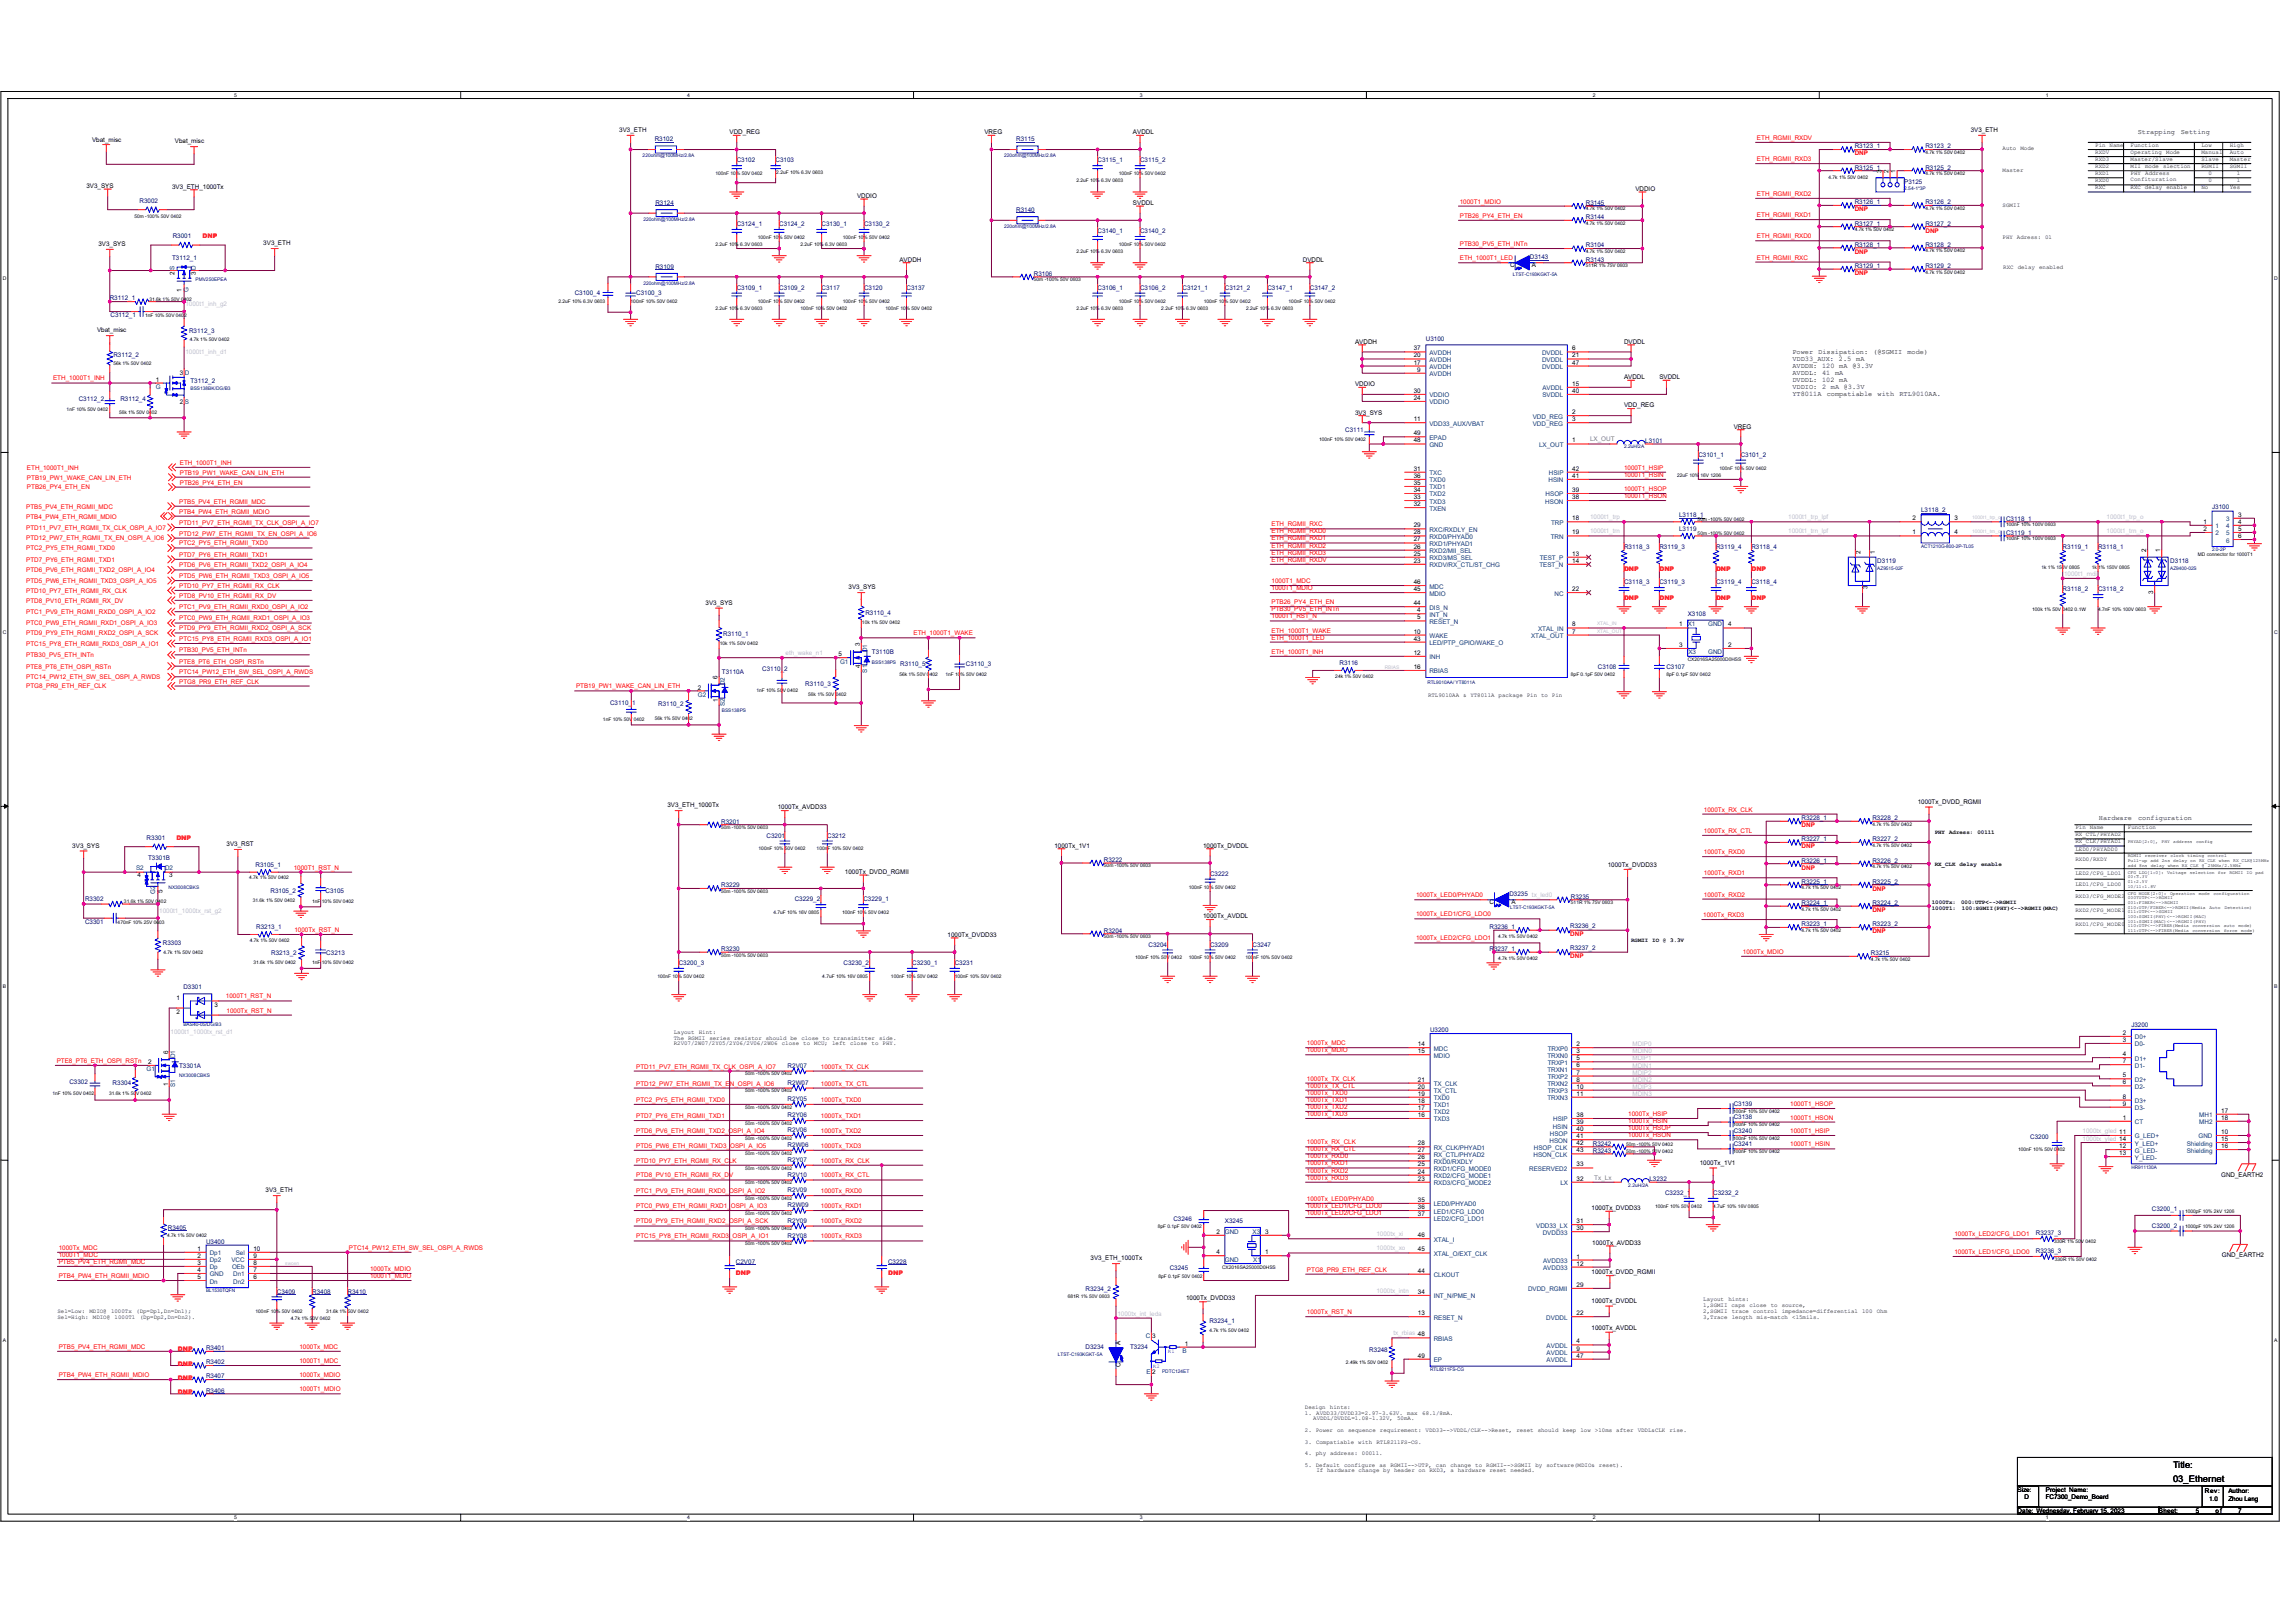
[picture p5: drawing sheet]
<svg xmlns="http://www.w3.org/2000/svg" width="420mm" height="297mm" viewBox="0 0 420 297" stroke-linecap="round" stroke-linejoin="round" font-family="sans-serif">
<defs><g id="words">
<g font-size="1.7">
<text x="397.8" y="268.6">Title:</text>
<text x="397.8" y="271.2">03_Ethernet</text>
</g>
<g font-size="1.3">
<text x="391.4" y="24.5">Strapping</text>
<text x="399.2" y="24.5">Setting</text>
<text x="328.2" y="64.8">Power</text>
<text x="332.9" y="64.8">Dissipation:</text>
<text x="342.9" y="64.8">(@SGMII</text>
<text x="349.2" y="64.8">mode)</text>
<text x="328.2" y="66.1">VDD33_AUX: 2.5 mA</text>
<text x="328.2" y="67.3">AVDDH: 120 mA @3.3V</text>
<text x="328.2" y="68.6">AVDDL: 41 mA</text>
<text x="328.2" y="69.9">DVDDL: 102 mA</text>
<text x="328.2" y="71.1">VDDIO: 2 mA @3.3V</text>
<text x="328.2" y="72.4">YT8011A</text>
<text x="334.4" y="72.4">compatiable</text>
<text x="343.7" y="72.4">with</text>
<text x="347.7" y="72.4">RTL9010AA.</text>
<text x="384.2" y="150.2">Hardware</text>
<text x="391.4" y="150.2">configuration</text>
</g>
<g font-size="1.2">
<text x="16.9" y="26">Vbat_misc</text>
<text x="32" y="26.1">Vbat_misc</text>
<text x="113.4" y="24.2">3V3_ETH</text>
<text x="133.6" y="24.6">VDD_REG</text>
<text x="180.2" y="24.6">VREG</text>
<text x="207.4" y="24.6">AVDDL</text>
<text x="360.8" y="24.2">3V3_ETH</text>
<text x="15.8" y="34.4">3V3_SYS</text>
<text x="31.5" y="34.5">3V3_ETH_1000Tx</text>
<text x="299.4" y="34.9">VDDIO</text>
<text x="344.5" y="31.6" transform="rotate(-90 344.5 31.6)">3</text>
<text x="345.7" y="31.6" transform="rotate(-90 345.7 31.6)">2</text>
<text x="347" y="31.6" transform="rotate(-90 347 31.6)">1</text>
<text x="156.9" y="36.2">VDDIO</text>
<text x="207.4" y="37.5">SVDDL</text>
<text x="18" y="45">3V3_SYS</text>
<text x="48.2" y="44.9">3V3_ETH</text>
<text x="164.7" y="47.9">AVDDH</text>
<text x="238.5" y="47.9">DVDDL</text>
<text x="31.9" y="50.3" transform="rotate(-90 31.9 50.3)">2 S</text>
<text x="33.2" y="53.4" transform="rotate(-90 33.2 53.4)">1</text>
<text x="35.8" y="50.3" transform="rotate(-90 35.8 50.3)">3 D</text>
<text x="276.5" y="48.9">C</text>
<text x="280.5" y="48.9">A</text>
<text x="17.8" y="60.8">Vbat_misc</text>
<text x="248.1" y="62.9">AVDDH</text>
<text x="258.8" y="65.4">20</text>
<text x="258.8" y="64.1">37</text>
<text x="287.9" y="64.1">6</text>
<text x="287.9" y="65.4">21</text>
<text x="297.3" y="62.9">DVDDL</text>
<text x="28.5" y="69.9">1</text>
<text x="32.9" y="68.6">3 D</text>
<text x="248.1" y="70.7">VDDIO</text>
<text x="258.8" y="71.9">30</text>
<text x="258.8" y="66.7">17</text>
<text x="259.5" y="68">9</text>
<text x="287.9" y="70.6">15</text>
<text x="287.9" y="71.9">40</text>
<text x="287.9" y="66.7">47</text>
<text x="297.3" y="69.4">AVDDL</text>
<text x="303.8" y="69.4">SVDDL</text>
<text x="32.9" y="73.9">2 S</text>
<text x="248.1" y="75.9">3V3_SYS</text>
<text x="258.8" y="73.2">24</text>
<text x="258.8" y="77.1">11</text>
<text x="287.9" y="75.8">2</text>
<text x="287.9" y="77.1">3</text>
<text x="297.3" y="74.5">VDD_REG</text>
<text x="258.8" y="81">48</text>
<text x="258.8" y="79.7">49</text>
<text x="287.9" y="81">1</text>
<text x="317.4" y="78.4">VREG</text>
<text x="258.8" y="86.1">31</text>
<text x="258.8" y="87.5">36</text>
<text x="258.8" y="88.8">35</text>
<text x="287.9" y="86.1">42</text>
<text x="287.9" y="87.5">41</text>
<text x="258.8" y="90">34</text>
<text x="258.8" y="91.3">33</text>
<text x="258.8" y="92.6">32</text>
<text x="287.9" y="90">39</text>
<text x="287.9" y="91.3">38</text>
<text x="287.9" y="95.2">18</text>
<text x="350.1" y="95.2">2</text>
<text x="357.8" y="95.2">3</text>
<text x="403.4" y="95.9">1</text>
<text x="409.8" y="94.6">3</text>
<text x="409.8" y="95.9">4</text>
<text x="258.8" y="96.5">29</text>
<text x="258.8" y="97.8">28</text>
<text x="258.8" y="99.1">27</text>
<text x="258.8" y="100.4">26</text>
<text x="258.8" y="101.7">25</text>
<text x="287.9" y="97.8">19</text>
<text x="287.9" y="101.7">13</text>
<text x="340.6" y="101.3" transform="rotate(-90 340.6 101.3)">2</text>
<text x="343.2" y="101.3" transform="rotate(-90 343.2 101.3)">1</text>
<text x="350.1" y="97.8">1</text>
<text x="357.8" y="97.8">4</text>
<text x="392.9" y="101.1" transform="rotate(-90 392.9 101.1)">2</text>
<text x="395.5" y="101.1" transform="rotate(-90 395.5 101.1)">1</text>
<text x="403.4" y="97.2">2</text>
<text x="409.8" y="97.2">5</text>
<text x="409.8" y="98.5">6</text>
<text x="155.4" y="107.7">3V3_SYS</text>
<text x="258.8" y="103">23</text>
<text x="258.8" y="106.9">46</text>
<text x="287.9" y="103">14</text>
<text x="341.9" y="107.8" transform="rotate(-90 341.9 107.8)">3</text>
<text x="129.2" y="110.7">3V3_SYS</text>
<text x="258.8" y="108.2">45</text>
<text x="258.8" y="110.8">44</text>
<text x="259.5" y="112.1">4</text>
<text x="259.5" y="113.4">5</text>
<text x="287.9" y="108.2">22</text>
<text x="394.2" y="108.7" transform="rotate(-90 394.2 108.7)">3</text>
<text x="157.4" y="118.2" transform="rotate(-90 157.4 118.2)">3</text>
<text x="258.8" y="117.2">43</text>
<text x="258.8" y="116">10</text>
<text x="258.8" y="119.8">12</text>
<text x="287.9" y="114.7">8</text>
<text x="287.9" y="116">7</text>
<text x="307.4" y="114.7">1</text>
<text x="307.4" y="118.4">3</text>
<text x="316.4" y="118.4">2</text>
<text x="316.4" y="114.7">4</text>
<text x="131.4" y="124.2" transform="rotate(-90 131.4 124.2)">6</text>
<text x="153.5" y="120.1">5</text>
<text x="157.5" y="122.3" transform="rotate(-90 157.5 122.3)">4</text>
<text x="258.8" y="122.4">16</text>
<text x="127.8" y="126.2">2</text>
<text x="131.4" y="128.4" transform="rotate(-90 131.4 128.4)">1</text>
<text x="122.2" y="147.7">3V3_ETH_1000Tx</text>
<text x="142.4" y="148.1">1000Tx_AVDD33</text>
<text x="351.1" y="147.1">1000Tx_DVDD_RGMII</text>
<text x="13.2" y="155.1">3V3_SYS</text>
<text x="41.5" y="154.9">3V3_RST</text>
<text x="193" y="155.1">1000Tx_1V1</text>
<text x="220.2" y="155.1">1000Tx_DVDDL</text>
<text x="25.2" y="160.6">4</text>
<text x="31" y="160.6">3</text>
<text x="154.7" y="159.9">1000Tx_DVDD_RGMII</text>
<text x="294.3" y="158.7">1000Tx_DVDD33</text>
<text x="29.7" y="163.4" transform="rotate(-90 29.7 163.4)">5</text>
<text x="272.7" y="165.5">C</text>
<text x="276.7" y="165.5">A</text>
<text x="173.5" y="171.4">1000Tx_DVDD33</text>
<text x="220.2" y="168.1">1000Tx_AVDDL</text>
<text x="32.3" y="183">1</text>
<text x="32.3" y="185.6">2</text>
<text x="39.3" y="184.3">3</text>
<text x="259.6" y="191.5">14</text>
<text x="288.6" y="191.5">2</text>
<text x="388.6" y="190.7">3</text>
<text x="388.6" y="189.4">2</text>
<text x="27.1" y="194.8">2</text>
<text x="30.8" y="192.9" transform="rotate(-90 30.8 192.9)">6</text>
<text x="259.6" y="192.8">15</text>
<text x="259.6" y="198">21</text>
<text x="288.6" y="192.8">3</text>
<text x="288.6" y="194.1">5</text>
<text x="288.6" y="195.4">6</text>
<text x="288.6" y="196.7">7</text>
<text x="288.6" y="198">8</text>
<text x="388.6" y="194.6">7</text>
<text x="388.6" y="193.3">4</text>
<text x="388.6" y="197.2">5</text>
<text x="30.8" y="198.7" transform="rotate(-90 30.8 198.7)">1</text>
<text x="259.6" y="200.5">19</text>
<text x="259.6" y="201.8">18</text>
<text x="259.6" y="203.1">17</text>
<text x="259.6" y="199.2">20</text>
<text x="288.6" y="199.2">10</text>
<text x="288.6" y="200.5">11</text>
<text x="388.6" y="198.5">6</text>
<text x="388.6" y="202.4">9</text>
<text x="388.6" y="201.1">8</text>
<text x="406.7" y="203.6">17</text>
<text x="259.6" y="204.4">16</text>
<text x="259.6" y="209.6">28</text>
<text x="288.6" y="204.4">38</text>
<text x="288.6" y="205.7">39</text>
<text x="288.6" y="207">40</text>
<text x="288.6" y="208.3">41</text>
<text x="288.6" y="209.6">42</text>
<text x="388.6" y="204.9">1</text>
<text x="406.7" y="208.8">15</text>
<text x="406.7" y="207.5">10</text>
<text x="406.7" y="204.9">18</text>
<text x="259.6" y="212.2">26</text>
<text x="259.6" y="213.5">25</text>
<text x="259.6" y="214.8">24</text>
<text x="259.6" y="210.9">27</text>
<text x="288.6" y="213.5">33</text>
<text x="288.6" y="210.9">43</text>
<text x="311.2" y="213.3">1000Tx_1V1</text>
<text x="388" y="210.1">12</text>
<text x="388" y="211.4">13</text>
<text x="406.6" y="215.4">GND_EARTH2</text>
<text x="406.7" y="210.1">16</text>
<text x="48.6" y="218.2">3V3_ETH</text>
<text x="259.6" y="216.1">23</text>
<text x="259.6" y="220">35</text>
<text x="259.6" y="221.3">36</text>
<text x="288.6" y="216.1">32</text>
<text x="291.4" y="221.4">1000Tx_DVDD33</text>
<text x="222.7" y="225.8">2</text>
<text x="231.6" y="225.8">3</text>
<text x="259.6" y="222.6">37</text>
<text x="259.6" y="226.4">46</text>
<text x="288.6" y="225.1">30</text>
<text x="288.6" y="223.9">31</text>
<text x="291.5" y="227.8">1000Tx_AVDD33</text>
<text x="36.2" y="228.9">1</text>
<text x="36.2" y="230.2">2</text>
<text x="36.2" y="231.5">3</text>
<text x="36.2" y="232.8">4</text>
<text x="46.4" y="231.5">8</text>
<text x="46.4" y="232.8">7</text>
<text x="46.4" y="228.9">10</text>
<text x="46.4" y="230.2">9</text>
<text x="199.7" y="230.7">3V3_ETH_1000Tx</text>
<text x="222.7" y="229.6">4</text>
<text x="231.6" y="229.6">1</text>
<text x="259.6" y="229">45</text>
<text x="259.6" y="232.9">44</text>
<text x="288.6" y="230.3">1</text>
<text x="288.6" y="231.6">12</text>
<text x="291.4" y="233.1">1000Tx_DVDD_RGMII</text>
<text x="406.8" y="230.1">GND_EARTH2</text>
<text x="36.2" y="234.1">5</text>
<text x="46.4" y="234.1">6</text>
<text x="217.1" y="237.9">1000Tx_DVDD33</text>
<text x="259.6" y="236.8">34</text>
<text x="288.6" y="235.5">29</text>
<text x="291.4" y="238.5">1000Tx_DVDDL</text>
<text x="259.6" y="240.7">13</text>
<text x="288.6" y="240.7">22</text>
<text x="288.6" y="245.9">4</text>
<text x="291.4" y="243.4">1000Tx_AVDDL</text>
<text x="205.1" y="250.2" transform="rotate(-90 205.1 250.2)">C</text>
<text x="205.1" y="246.1" transform="rotate(-90 205.1 246.1)">A</text>
<text x="216.9" y="246.3">1</text>
<text x="259.6" y="248.5">49</text>
<text x="288.6" y="247.2">9</text>
<text x="288.6" y="248.5">47</text>
<text x="369.3" y="273">Size:</text>
<text x="370.6" y="274.3">D</text>
<text x="374.5" y="274.3">FC7300_Demo_Board</text>
<text x="374.5" y="273">Project Name:</text>
<text x="403.7" y="273.3">Rev:</text>
<text x="404.4" y="274.7">1.0</text>
<text x="408" y="273.3">Author:</text>
<text x="408" y="274.7">Zhou Lang</text>
<text x="369.3" y="276.9">Date: Wednesday, February 15, 2023</text>
<text x="395.3" y="276.9">Sheet:</text>
<text x="402" y="276.9">5</text>
<text x="405.6" y="276.9">o f</text>
<text x="409.8" y="276.9">7</text>
</g>
<g font-size="1.2" fill="#000080">
<text x="119.9" y="25.8">R3102</text>
<text x="134.9" y="29.7">C3102</text>
<text x="142" y="29.7">C3103</text>
<text x="186" y="25.8">R3115</text>
<text x="200.9" y="29.7">C3115_1</text>
<text x="208.7" y="29.7">C3115_2</text>
<text x="339.5" y="27.1">R3123_1</text>
<text x="352.5" y="27.1">R3123_2</text>
<text x="339.5" y="31">R3125_1</text>
<text x="348.6" y="33.6">P3125</text>
<text x="352.5" y="31">R3125_2</text>
<text x="25.5" y="37.1">R3002</text>
<text x="120" y="37.5">R3124</text>
<text x="134.9" y="41.4">C3124_1</text>
<text x="142.7" y="41.4">C3124_2</text>
<text x="150.4" y="41.4">C3130_1</text>
<text x="158.2" y="41.4">C3130_2</text>
<text x="186" y="38.8">R3140</text>
<text x="290.3" y="37.5">R3145</text>
<text x="290.3" y="40.1">R3144</text>
<text x="339.5" y="37.4">R3126_1</text>
<text x="339.5" y="41.3">R3127_1</text>
<text x="352.5" y="37.4">R3126_2</text>
<text x="352.5" y="41.3">R3127_2</text>
<text x="31.5" y="47.6">T3112_1</text>
<text x="31.6" y="43.6">R3001</text>
<text x="200.9" y="42.7">C3140_1</text>
<text x="208.7" y="42.7">C3140_2</text>
<text x="280.1" y="47.5">D3143</text>
<text x="290.3" y="47.9">R3143</text>
<text x="290.3" y="45.3">R3104</text>
<text x="339.5" y="45.1">R3128_1</text>
<text x="352.5" y="45.1">R3128_2</text>
<text x="120" y="49.2">R3109</text>
<text x="134.9" y="53">C3109_1</text>
<text x="142.7" y="53">C3109_2</text>
<text x="150.4" y="53">C3117</text>
<text x="158.2" y="53">C3120</text>
<text x="166" y="53">C3137</text>
<text x="189.3" y="50.5">R3106</text>
<text x="200.9" y="53">C3106_1</text>
<text x="208.7" y="53">C3106_2</text>
<text x="216.5" y="53">C3121_1</text>
<text x="224.2" y="53">C3121_2</text>
<text x="232" y="53">C3147_1</text>
<text x="239.8" y="53">C3147_2</text>
<text x="339.5" y="49">R3129_1</text>
<text x="352.5" y="49">R3129_2</text>
<text x="20.1" y="55">R3112_1</text>
<text x="20.2" y="58.1">C3112_1</text>
<text x="105.2" y="54.1">C3100_4</text>
<text x="116.5" y="54.1">C3100_3</text>
<text x="20.8" y="65.4">R3112_2</text>
<text x="34.6" y="61">R3112_3</text>
<text x="261" y="62.4">U3100</text>
<text x="34.9" y="70.1">T3112_2</text>
<text x="14.4" y="73.4">C3112_2</text>
<text x="22" y="73.4">R3112_4</text>
<text x="246.3" y="79.1">C3111</text>
<text x="301.2" y="81">L3101</text>
<text x="310.9" y="83.6">C3101_1</text>
<text x="318.7" y="83.6">C3101_2</text>
<text x="307.4" y="94.6">L3118_1</text>
<text x="351.7" y="93.7">L3118_2</text>
<text x="367.3" y="95.3">C3118_1</text>
<text x="405" y="93.1">J3100</text>
<text x="297.3" y="100.5">R3118_3</text>
<text x="303.8" y="100.5">R3119_3</text>
<text x="307.4" y="97.2">L3119</text>
<text x="314.2" y="100.5">R3119_4</text>
<text x="320.6" y="100.5">R3118_4</text>
<text x="367.3" y="97.9">C3119_1</text>
<text x="377.6" y="100.5">R3119_1</text>
<text x="384.1" y="100.5">R3118_1</text>
<text x="297.3" y="106.9">C3118_3</text>
<text x="303.8" y="106.9">C3119_3</text>
<text x="314.2" y="106.9">C3119_4</text>
<text x="320.6" y="106.9">C3118_4</text>
<text x="343.7" y="103.1">D3119</text>
<text x="397.3" y="103.1">D3118</text>
<text x="158.4" y="112.5">R3110_4</text>
<text x="309" y="112.6">X3108</text>
<text x="377.6" y="108.2">R3118_2</text>
<text x="384.1" y="108.2">C3118_2</text>
<text x="132.4" y="116.4">R3110_1</text>
<text x="159.6" y="119.6">T3110B</text>
<text x="132.2" y="123.4">T3110A</text>
<text x="139.5" y="122.7">C3110_2</text>
<text x="147.4" y="125.5">R3110_3</text>
<text x="164.8" y="122">R3110_5</text>
<text x="176.8" y="121.8">C3110_3</text>
<text x="245.2" y="121.7">R3116</text>
<text x="292.5" y="122.4">C3108</text>
<text x="305.1" y="122.4">C3107</text>
<text x="111.7" y="129.1">C3110_1</text>
<text x="120.5" y="129.2">R3110_2</text>
<text x="26.8" y="153.7">R3301</text>
<text x="132" y="150.7">R3201</text>
<text x="140.3" y="153.3">C3201</text>
<text x="151.5" y="153.3">C3212</text>
<text x="329.8" y="150.1">R3228_1</text>
<text x="329.8" y="154">R3227_1</text>
<text x="342.8" y="150.1">R3228_2</text>
<text x="342.8" y="154">R3227_2</text>
<text x="27.1" y="157.3">T3301B</text>
<text x="46.8" y="158.6">R3105_1</text>
<text x="202.1" y="157.7">R3222</text>
<text x="221.5" y="160.3">C3222</text>
<text x="329.8" y="161.7">R3225_1</text>
<text x="329.8" y="157.9">R3226_1</text>
<text x="342.8" y="161.7">R3225_2</text>
<text x="342.8" y="157.9">R3226_2</text>
<text x="15.6" y="164.8">R3302</text>
<text x="49.5" y="163.4">R3105_2</text>
<text x="59.6" y="163.4">C3105</text>
<text x="132" y="162.4">R3229</text>
<text x="145.5" y="165">C3229_2</text>
<text x="158.1" y="165">C3229_1</text>
<text x="276.3" y="164.1">D3235 tx_led0</text>
<text x="287.6" y="164.5">R3235</text>
<text x="329.8" y="165.6">R3224_1</text>
<text x="342.8" y="165.6">R3224_2</text>
<text x="15.6" y="169.1">C3301</text>
<text x="29.8" y="173">R3303</text>
<text x="46.9" y="170">R3213_1</text>
<text x="202.1" y="170.7">R3204</text>
<text x="210.3" y="173.3">C3204</text>
<text x="221.5" y="173.3">C3209</text>
<text x="229.3" y="173.3">C3247</text>
<text x="272.7" y="170">R3236_1</text>
<text x="287.5" y="169.9">R3236_2</text>
<text x="287.5" y="173.9">R3237_2</text>
<text x="329.8" y="169.5">R3223_1</text>
<text x="342.8" y="169.5">R3223_2</text>
<text x="49.6" y="174.8">R3213_2</text>
<text x="59.7" y="174.8">C3213</text>
<text x="124.3" y="176.6">C3200_3</text>
<text x="132" y="174.1">R3230</text>
<text x="154.4" y="176.6">C3230_2</text>
<text x="167" y="176.6">C3230_1</text>
<text x="174.8" y="176.6">C3231</text>
<text x="272.7" y="174.1">R3237_1</text>
<text x="342.5" y="174.8">R3215</text>
<text x="33.6" y="181">D3301</text>
<text x="261.8" y="188.9">U3200</text>
<text x="390.2" y="188">J3200</text>
<text x="32.8" y="195.4">T3301A</text>
<text x="144.2" y="195.4">R2V07</text>
<text x="12.7" y="198.4">C3302</text>
<text x="20.6" y="198.5">R3304</text>
<text x="144.2" y="198.5">R2W07</text>
<text x="144.2" y="201.5">R2Y05</text>
<text x="317.4" y="202.4">C3139</text>
<text x="144.2" y="204.5">R2Y06</text>
<text x="144.2" y="207.2">R2V06</text>
<text x="144.2" y="209.9">R2W06</text>
<text x="291.6" y="209.7">R3242</text>
<text x="317.4" y="204.9">C3138</text>
<text x="317.4" y="209.8">C3241</text>
<text x="317.4" y="207.3">C3240</text>
<text x="371.7" y="208.5">C3200</text>
<text x="144.2" y="212.6">R2Y07</text>
<text x="144.2" y="215.4">R2V10</text>
<text x="291.6" y="211">R3243</text>
<text x="144.2" y="218.2">R2V09</text>
<text x="144.2" y="220.9">R2W09</text>
<text x="302" y="216.2">L3232</text>
<text x="304.8" y="218.7">C3232_1</text>
<text x="313.6" y="218.7">C3232_2</text>
<text x="394" y="221.7">C3200_1</text>
<text x="30.7" y="225.1">R3405</text>
<text x="37.7" y="227.7">U3400</text>
<text x="144.2" y="223.8">R2Y09</text>
<text x="144.2" y="226.5">R2Y08</text>
<text x="214.8" y="223.5">C3246</text>
<text x="224.2" y="223.8">X3245</text>
<text x="372.7" y="226">R3237_3</text>
<text x="394" y="224.7">C3200_2</text>
<text x="134.7" y="231.3">C2V07</text>
<text x="162.6" y="231.3">C3228</text>
<text x="214.2" y="232.5">C3245</text>
<text x="372.7" y="229.2">R3236_3</text>
<text x="50.7" y="236.7">C3409</text>
<text x="57.2" y="236.7">R3408</text>
<text x="63.6" y="236.7">R3410</text>
<text x="198.7" y="236.3">R3234_2</text>
<text x="221.4" y="242.2">R3234_1</text>
<text x="37.7" y="247.1">R3401</text>
<text x="37.7" y="249.7">R3402</text>
<text x="198.7" y="247">D3234</text>
<text x="206.9" y="247">T3234</text>
<text x="250.7" y="247.5">R3248</text>
<text x="37.7" y="252.3">R3407</text>
<text x="37.7" y="254.9">R3406</text>
</g>
<g font-size="1.2" fill="#f00">
<text x="321.7" y="25.6">ETH_RGMII_RXDV</text>
<text x="321.7" y="29.5">ETH_RGMII_RXD3</text>
<text x="339.5" y="28.4">DNP</text>
<text x="321.7" y="35.8">ETH_RGMII_RXD2</text>
<text x="267.3" y="37.3">1000T1_MDIO</text>
<text x="267.3" y="39.9">PTB26_PY4_ETH_EN</text>
<text x="321.7" y="39.7">ETH_RGMII_RXD1</text>
<text x="339.5" y="38.7">DNP</text>
<text x="37.1" y="43.5">DNP</text>
<text x="267.3" y="45">PTB30_PV5_ETH_INTn</text>
<text x="267.3" y="47.6">ETH_1000T1_LED</text>
<text x="321.7" y="43.6">ETH_RGMII_RXD0</text>
<text x="321.7" y="47.5">ETH_RGMII_RXC</text>
<text x="339.5" y="46.4">DNP</text>
<text x="352.5" y="42.6">DNP</text>
<text x="339.5" y="50.3">DNP</text>
<text x="9.7" y="69.6">ETH_1000T1_INH</text>
<text x="4.9" y="86">ETH_1000T1_INH</text>
<text x="4.9" y="87.8">PTB19_PW1_WAKE_CAN_LIN_ETH</text>
<text x="4.9" y="89.6">PTB26_PY4_ETH_EN</text>
<text x="32.9" y="85.1">ETH_1000T1_INH</text>
<text x="32.9" y="86.9">PTB19_PW1_WAKE_CAN_LIN_ETH</text>
<text x="32.9" y="88.7">PTB26_PY4_ETH_EN</text>
<text x="297.3" y="86">1000T1_HSIP</text>
<text x="297.3" y="89.9">1000T1_HSOP</text>
<text x="297.3" y="87.3">1000T1_HSIN</text>
<text x="4.8" y="93.1">PTB5_PV4_ETH_RGMII_MDC</text>
<text x="4.8" y="95">PTB4_PW4_ETH_RGMII_MDIO</text>
<text x="32.8" y="92.2">PTB5_PV4_ETH_RGMII_MDC</text>
<text x="32.8" y="94">PTB4_PW4_ETH_RGMII_MDIO</text>
<text x="297.3" y="91.1">1000T1_HSON</text>
<text x="4.8" y="97">PTD11_PV7_ETH_RGMII_TX_CLK_OSPI_A_IO7</text>
<text x="4.8" y="98.9">PTD12_PW7_ETH_RGMII_TX_EN_OSPI_A_IO6</text>
<text x="4.8" y="100.7">PTC2_PY5_ETH_RGMII_TXD0</text>
<text x="32.8" y="99.8">PTC2_PY5_ETH_RGMII_TXD0</text>
<text x="32.8" y="101.9">PTD7_PY6_ETH_RGMII_TXD1</text>
<text x="32.8" y="96.1">PTD11_PV7_ETH_RGMII_TX_CLK_OSPI_A_IO7</text>
<text x="32.8" y="98">PTD12_PW7_ETH_RGMII_TX_EN_OSPI_A_IO6</text>
<text x="232.8" y="96.3">ETH_RGMII_RXC</text>
<text x="232.8" y="101.5">ETH_RGMII_RXD3</text>
<text x="232.8" y="100.2">ETH_RGMII_RXD2</text>
<text x="232.8" y="97.6">ETH_RGMII_RXD0</text>
<text x="232.8" y="98.9">ETH_RGMII_RXD1</text>
<text x="4.8" y="102.8">PTD7_PY6_ETH_RGMII_TXD1</text>
<text x="4.8" y="104.7">PTD6_PV6_ETH_RGMII_TXD2_OSPI_A_IO4</text>
<text x="4.8" y="106.7">PTD5_PW6_ETH_RGMII_TXD3_OSPI_A_IO5</text>
<text x="32.8" y="103.8">PTD6_PV6_ETH_RGMII_TXD2_OSPI_A_IO4</text>
<text x="32.8" y="105.8">PTD5_PW6_ETH_RGMII_TXD3_OSPI_A_IO5</text>
<text x="32.8" y="107.6">PTD10_PY7_ETH_RGMII_RX_CLK</text>
<text x="232.8" y="106.7">1000T1_MDC</text>
<text x="232.8" y="108">1000T1_MDIO</text>
<text x="232.8" y="102.8">ETH_RGMII_RXDV</text>
<text x="297.3" y="104.6">DNP</text>
<text x="303.8" y="104.6">DNP</text>
<text x="314.2" y="104.6">DNP</text>
<text x="320.6" y="104.6">DNP</text>
<text x="4.8" y="112.4">PTC1_PV9_ETH_RGMII_RXD0_OSPI_A_IO2</text>
<text x="4.8" y="110.3">PTD8_PV10_ETH_RGMII_RX_DV</text>
<text x="4.8" y="108.5">PTD10_PY7_ETH_RGMII_RX_CLK</text>
<text x="32.8" y="109.4">PTD8_PV10_ETH_RGMII_RX_DV</text>
<text x="32.8" y="111.5">PTC1_PV9_ETH_RGMII_RXD0_OSPI_A_IO2</text>
<text x="32.8" y="113.6">PTC0_PW9_ETH_RGMII_RXD1_OSPI_A_IO3</text>
<text x="232.8" y="110.6">PTB26_PY4_ETH_EN</text>
<text x="232.8" y="111.9">PTB30_PV5_ETH_INTn</text>
<text x="232.8" y="113.2">1000T1_RST_N</text>
<text x="297.3" y="109.7">DNP</text>
<text x="303.8" y="109.7">DNP</text>
<text x="314.2" y="109.7">DNP</text>
<text x="320.6" y="109.7">DNP</text>
<text x="4.8" y="114.4">PTC0_PW9_ETH_RGMII_RXD1_OSPI_A_IO3</text>
<text x="4.8" y="116.3">PTD9_PY9_ETH_RGMII_RXD2_OSPI_A_SCK</text>
<text x="4.8" y="118.2">PTC15_PY8_ETH_RGMII_RXD3_OSPI_A_IO1</text>
<text x="32.8" y="119.4">PTB30_PV5_ETH_INTn</text>
<text x="32.8" y="115.4">PTD9_PY9_ETH_RGMII_RXD2_OSPI_A_SCK</text>
<text x="32.8" y="117.3">PTC15_PY8_ETH_RGMII_RXD3_OSPI_A_IO1</text>
<text x="167.2" y="116.3">ETH_1000T1_WAKE</text>
<text x="232.8" y="115.8">ETH_1000T1_WAKE</text>
<text x="232.8" y="117.1">ETH_1000T1_LED</text>
<text x="232.8" y="119.7">ETH_1000T1_INH</text>
<text x="4.8" y="122.4">PTE8_PT6_ETH_OSPI_RSTn</text>
<text x="4.8" y="120.3">PTB30_PV5_ETH_INTn</text>
<text x="4.8" y="126">PTG8_PR9_ETH_REF_CLK</text>
<text x="4.8" y="124.3">PTC14_PW12_ETH_SW_SEL_OSPI_A_RWDS</text>
<text x="32.8" y="121.5">PTE8_PT6_ETH_OSPI_RSTn</text>
<text x="32.8" y="123.4">PTC14_PW12_ETH_SW_SEL_OSPI_A_RWDS</text>
<text x="32.8" y="125.1">PTG8_PR9_ETH_REF_CLK</text>
<text x="105.5" y="126">PTB19_PW1_WAKE_CAN_LIN_ETH</text>
<text x="311.9" y="148.5">1000Tx_RX_CLK</text>
<text x="32.3" y="153.6">DNP</text>
<text x="311.9" y="152.4">1000Tx_RX_CTL</text>
<text x="329.8" y="151.4">DNP</text>
<text x="329.8" y="155.3">DNP</text>
<text x="53.8" y="159.2">1000T1_RST_N</text>
<text x="311.9" y="156.3">1000Tx_RXD0</text>
<text x="311.9" y="160.2">1000Tx_RXD1</text>
<text x="329.8" y="159.2">DNP</text>
<text x="259.2" y="164.2">1000Tx_LED0/PHYAD0</text>
<text x="259.2" y="167.7">1000Tx_LED1/CFG_LDO0</text>
<text x="311.8" y="167.8">1000Tx_RXD3</text>
<text x="311.9" y="164.1">1000Tx_RXD2</text>
<text x="342.8" y="166.9">DNP</text>
<text x="342.8" y="163">DNP</text>
<text x="53.9" y="170.6">1000Tx_RST_N</text>
<text x="259.2" y="172.1">1000Tx_LED2/CFG_LDO1</text>
<text x="287.5" y="171.3">DNP</text>
<text x="342.8" y="170.8">DNP</text>
<text x="287.5" y="175.3">DNP</text>
<text x="319.1" y="174.6">1000Tx_MDIO</text>
<text x="41.3" y="182.7">1000T1_RST_N</text>
<text x="41.5" y="185.3">1000Tx_RST_N</text>
<text x="239.3" y="191.3">1000Tx_MDC</text>
<text x="10.4" y="194.5">PTE8_PT6_ETH_OSPI_RSTn</text>
<text x="116.5" y="195.6">PTD11_PV7_ETH_RGMII_TX_CLK_OSPI_A_IO7</text>
<text x="150.3" y="195.6">1000Tx_TX_CLK</text>
<text x="239.3" y="192.6">1000Tx_MDIO</text>
<text x="239.3" y="197.8">1000Tx_TX_CLK</text>
<text x="116.5" y="198.7">PTD12_PW7_ETH_RGMII_TX_EN_OSPI_A_IO6</text>
<text x="116.5" y="201.7">PTC2_PY5_ETH_RGMII_TXD0</text>
<text x="150.3" y="198.7">1000Tx_TX_CTL</text>
<text x="150.3" y="201.7">1000Tx_TXD0</text>
<text x="239.3" y="200.3">1000Tx_TXD0</text>
<text x="239.3" y="201.7">1000Tx_TXD1</text>
<text x="239.3" y="202.9">1000Tx_TXD2</text>
<text x="239.3" y="199.1">1000Tx_TX_CTL</text>
<text x="327.8" y="202.4">1000T1_HSOP</text>
<text x="116.5" y="204.6">PTD7_PY6_ETH_RGMII_TXD1</text>
<text x="116.5" y="207.3">PTD6_PV6_ETH_RGMII_TXD2_OSPI_A_IO4</text>
<text x="150.3" y="204.6">1000Tx_TXD1</text>
<text x="150.3" y="207.3">1000Tx_TXD2</text>
<text x="239.3" y="209.4">1000Tx_RX_CLK</text>
<text x="239.3" y="204.2">1000Tx_TXD3</text>
<text x="298.1" y="205.5">1000Tx_HSIN</text>
<text x="298.1" y="208.1">1000Tx_HSON</text>
<text x="298.1" y="206.8">1000Tx_HSOP</text>
<text x="298.1" y="204.2">1000Tx_HSIP</text>
<text x="327.8" y="204.9">1000T1_HSON</text>
<text x="327.8" y="209.8">1000T1_HSIN</text>
<text x="327.8" y="207.3">1000T1_HSIP</text>
<text x="116.5" y="210.1">PTD5_PW6_ETH_RGMII_TXD3_OSPI_A_IO5</text>
<text x="116.5" y="212.8">PTD10_PY7_ETH_RGMII_RX_CLK</text>
<text x="116.5" y="215.5">PTD8_PV10_ETH_RGMII_RX_DV</text>
<text x="150.3" y="210.1">1000Tx_TXD3</text>
<text x="150.3" y="215.5">1000Tx_RX_CTL</text>
<text x="150.3" y="212.8">1000Tx_RX_CLK</text>
<text x="239.3" y="212">1000Tx_RXD0</text>
<text x="239.3" y="213.3">1000Tx_RXD1</text>
<text x="239.3" y="214.6">1000Tx_RXD2</text>
<text x="239.3" y="215.9">1000Tx_RXD3</text>
<text x="239.3" y="210.7">1000Tx_RX_CTL</text>
<text x="116.5" y="218.4">PTC1_PV9_ETH_RGMII_RXD0_OSPI_A_IO2</text>
<text x="116.5" y="221.1">PTC0_PW9_ETH_RGMII_RXD1_OSPI_A_IO3</text>
<text x="150.3" y="221.1">1000Tx_RXD1</text>
<text x="150.3" y="218.4">1000Tx_RXD0</text>
<text x="239.3" y="219.8">1000Tx_LED0/PHYAD0</text>
<text x="239.3" y="221.1">1000Tx_LED1/CFG_LDO0</text>
<text x="116.5" y="223.9">PTD9_PY9_ETH_RGMII_RXD2_OSPI_A_SCK</text>
<text x="116.5" y="226.7">PTC15_PY8_ETH_RGMII_RXD3_OSPI_A_IO1</text>
<text x="150.3" y="226.7">1000Tx_RXD3</text>
<text x="150.3" y="223.9">1000Tx_RXD2</text>
<text x="239.3" y="222.4">1000Tx_LED2/CFG_LDO1</text>
<text x="357.8" y="226.3">1000Tx_LED2/CFG_LDO1</text>
<text x="10.8" y="228.7">1000Tx_MDC</text>
<text x="10.8" y="230">1000T1_MDC</text>
<text x="10.8" y="231.3">PTB5_PV4_ETH_RGMII_MDC</text>
<text x="10.8" y="233.9">PTB4_PW4_ETH_RGMII_MDIO</text>
<text x="63.9" y="228.7">PTC14_PW12_ETH_SW_SEL_OSPI_A_RWDS</text>
<text x="67.8" y="232.6">1000Tx_MDIO</text>
<text x="67.8" y="233.9">1000T1_MDIO</text>
<text x="134.7" y="233.3">DNP</text>
<text x="162.6" y="233.3">DNP</text>
<text x="239.3" y="232.7">PTG8_PR9_ETH_REF_CLK</text>
<text x="357.8" y="229.5">1000Tx_LED1/CFG_LDO0</text>
<text x="239.3" y="240.5">1000Tx_RST_N</text>
<text x="10.8" y="246.8">PTB5_PV4_ETH_RGMII_MDC</text>
<text x="32.5" y="247.3">DNP</text>
<text x="32.5" y="249.9">DNP</text>
<text x="54.8" y="246.8">1000Tx_MDC</text>
<text x="54.8" y="249.4">1000T1_MDC</text>
<text x="10.8" y="252">PTB4_PW4_ETH_RGMII_MDIO</text>
<text x="32.5" y="252.5">DNP</text>
<text x="32.5" y="255.1">DNP</text>
<text x="54.8" y="252">1000Tx_MDIO</text>
<text x="54.8" y="254.6">1000T1_MDIO</text>
</g>
<g font-size="1.2" fill="#004080">
<text x="34.5" y="53.4" transform="rotate(-90 34.5 53.4)">G</text>
<text x="261.7" y="65">AVDDH</text>
<text x="282.3" y="65">DVDDL</text>
<text x="28.5" y="71.2">G</text>
<text x="261.7" y="68.9">AVDDH</text>
<text x="261.7" y="67.5">AVDDH</text>
<text x="261.7" y="66.3">AVDDH</text>
<text x="282.3" y="66.3">DVDDL</text>
<text x="282.3" y="67.5">DVDDL</text>
<text x="282.4" y="71.4">AVDDL</text>
<text x="261.7" y="74">VDDIO</text>
<text x="261.7" y="72.7">VDDIO</text>
<text x="261.7" y="77.9">VDD33_AUX/VBAT</text>
<text x="280.6" y="76.6">VDD_REG</text>
<text x="280.6" y="77.9">VDD_REG</text>
<text x="282.4" y="72.7">SVDDL</text>
<text x="261.7" y="81.8">GND</text>
<text x="261.7" y="80.5">EPAD</text>
<text x="281.8" y="81.8">LX_OUT</text>
<text x="261.7" y="87">TXC</text>
<text x="261.7" y="88.3">TXD0</text>
<text x="261.7" y="89.6">TXD1</text>
<text x="283.5" y="88.3">HSIN</text>
<text x="283.6" y="87">HSIP</text>
<text x="261.7" y="90.9">TXD2</text>
<text x="261.7" y="92.2">TXD3</text>
<text x="261.7" y="93.5">TXEN</text>
<text x="282.9" y="92.2">HSON</text>
<text x="283" y="90.9">HSOP</text>
<text x="407.5" y="95.4">3</text>
<text x="261.7" y="97.3">RXC/RXDLY_EN</text>
<text x="261.7" y="98.6">RXD0/PHYAD0</text>
<text x="261.7" y="99.9">RXD1/PHYAD1</text>
<text x="261.7" y="101.2">RXD2/MII_SEL</text>
<text x="283.9" y="98.6">TRN</text>
<text x="284" y="96.1">TRP</text>
<text x="405.6" y="96.7">1</text>
<text x="405.6" y="98">2</text>
<text x="407.5" y="96.7">4</text>
<text x="407.5" y="98">5</text>
<text x="407.5" y="99.3">6</text>
<text x="261.7" y="102.5">RXD3/MS_SEL</text>
<text x="261.7" y="103.8">RXDV/RX_CTL/ST_CHG</text>
<text x="261.7" y="107.7">MDC</text>
<text x="281.8" y="103.8">TEST_N</text>
<text x="281.9" y="102.5">TEST_P</text>
<text x="261.7" y="109">MDIO</text>
<text x="261.7" y="111.6">DIS_N</text>
<text x="261.7" y="112.9">INT_N</text>
<text x="284.6" y="109">NC</text>
<text x="158.8" y="119.3" transform="rotate(-90 158.8 119.3)">D1</text>
<text x="261.7" y="118.1">LED/PTP_GPIO/WAKE_O</text>
<text x="261.7" y="114.2">RESET_N</text>
<text x="261.7" y="116.8">WAKE</text>
<text x="280.3" y="116.8">XTAL_OUT</text>
<text x="281.6" y="115.5">XTAL_IN</text>
<text x="309" y="114.6">X1</text>
<text x="309.1" y="119.6">X3</text>
<text x="312.7" y="119.6">GND</text>
<text x="312.7" y="114.6">GND</text>
<text x="132.7" y="125.4" transform="rotate(-90 132.7 125.4)">D2</text>
<text x="153.8" y="121.5">G1</text>
<text x="158.8" y="123.1" transform="rotate(-90 158.8 123.1)">S1</text>
<text x="261.7" y="120.7">INH</text>
<text x="261.7" y="123.3">RBIAS</text>
<text x="127.8" y="127.5">G2</text>
<text x="132.7" y="129.2" transform="rotate(-90 132.7 129.2)">S2</text>
<text x="24.9" y="159.3">S2</text>
<text x="30.2" y="159.3">D2</text>
<text x="28.4" y="163.6" transform="rotate(-90 28.4 163.6)">G2</text>
<text x="390.9" y="191.5">D0-</text>
<text x="390.9" y="190.2">D0+</text>
<text x="26.8" y="196.1">G1</text>
<text x="32.1" y="193.7" transform="rotate(-90 32.1 193.7)">D1</text>
<text x="262.5" y="192.3">MDC</text>
<text x="262.5" y="193.6">MDIO</text>
<text x="283.3" y="193.6">TRXN0</text>
<text x="283.3" y="196.2">TRXN1</text>
<text x="283.3" y="192.3">TRXP0</text>
<text x="283.3" y="194.9">TRXP1</text>
<text x="283.3" y="197.5">TRXP2</text>
<text x="390.9" y="195.4">D1-</text>
<text x="390.9" y="194.1">D1+</text>
<text x="390.9" y="198">D2+</text>
<text x="32.1" y="198.9" transform="rotate(-90 32.1 198.9)">S1</text>
<text x="262.5" y="201.4">TXD0</text>
<text x="262.5" y="202.7">TXD1</text>
<text x="262.5" y="204">TXD2</text>
<text x="262.5" y="198.8">TX_CLK</text>
<text x="262.5" y="200.1">TX_CTL</text>
<text x="283.3" y="198.8">TRXN2</text>
<text x="283.3" y="201.4">TRXN3</text>
<text x="283.3" y="200.1">TRXP3</text>
<text x="390.9" y="199.3">D2-</text>
<text x="390.9" y="203.2">D3-</text>
<text x="390.9" y="201.9">D3+</text>
<text x="262.5" y="205.3">TXD3</text>
<text x="283.7" y="209.1">HSON</text>
<text x="283.7" y="207.8">HSOP</text>
<text x="284.3" y="206.5">HSIN</text>
<text x="284.3" y="205.3">HSIP</text>
<text x="390.9" y="208.4">G_LED+</text>
<text x="390.9" y="209.7">Y_LED+</text>
<text x="390.9" y="205.8">CT</text>
<text x="400.3" y="209.7">Shielding</text>
<text x="402.5" y="208.4">GND</text>
<text x="402.6" y="204.5">MH1</text>
<text x="402.6" y="205.8">MH2</text>
<text x="262.5" y="213">RXD0/RXDLY</text>
<text x="262.5" y="214.3">RXD1/CFG_MODE0</text>
<text x="262.5" y="215.6">RXD2/CFG_MODE1</text>
<text x="262.5" y="211.7">RX_CTL/PHYAD2</text>
<text x="262.5" y="210.4">RX_CLK/PHYAD1</text>
<text x="280" y="214.3">RESERVED2</text>
<text x="280.7" y="211.7">HSON_CLK</text>
<text x="280.8" y="210.4">HSOP_CLK</text>
<text x="390.9" y="210.9">G_LED-</text>
<text x="390.9" y="212.2">Y_LED-</text>
<text x="400.3" y="210.9">Shielding</text>
<text x="262.5" y="216.9">RXD3/CFG_MODE2</text>
<text x="262.5" y="220.8">LED0/PHYAD0</text>
<text x="285.7" y="216.9">LX</text>
<text x="224.2" y="225.9">GND</text>
<text x="229.3" y="225.9">X3</text>
<text x="262.5" y="222.1">LED1/CFG_LDO0</text>
<text x="262.5" y="223.4">LED2/CFG_LDO1</text>
<text x="262.5" y="227.3">XTAL_I</text>
<text x="281.2" y="224.7">VDD33_LX</text>
<text x="282.4" y="226">DVDD33</text>
<text x="38.4" y="229.7">Dp1</text>
<text x="38.4" y="231">Dp2</text>
<text x="38.4" y="232.3">Dp</text>
<text x="38.4" y="233.6">GND</text>
<text x="42.4" y="231">VCC</text>
<text x="42.5" y="232.3">OEb</text>
<text x="42.7" y="233.6">Dn1</text>
<text x="43.2" y="229.7">Sel</text>
<text x="224.2" y="230.9">GND</text>
<text x="229.4" y="230.9">X1</text>
<text x="262.5" y="229.9">XTAL_O/EXT_CLK</text>
<text x="262.5" y="233.7">CLKOUT</text>
<text x="282.5" y="231.2">AVDD33</text>
<text x="282.5" y="232.5">AVDD33</text>
<text x="38.4" y="234.9">Dn</text>
<text x="42.7" y="234.9">Dn2</text>
<text x="262.5" y="237.6">INT_N/PME_N</text>
<text x="279.7" y="236.3">DVDD_RGMII</text>
<text x="209.8" y="244.9">C 3</text>
<text x="262.5" y="241.5">RESET_N</text>
<text x="262.5" y="245.4">RBIAS</text>
<text x="283.1" y="241.5">DVDDL</text>
<text x="209.9" y="251.5">E 2</text>
<text x="216.5" y="247.6">B</text>
<text x="262.5" y="249.3">EP</text>
<text x="283.2" y="248">AVDDL</text>
<text x="283.2" y="246.7">AVDDL</text>
<text x="283.2" y="249.3">AVDDL</text>
</g>
<g font-size="1.2" fill="#c0c0c0">
<text x="34" y="56">1000t1_inh_g2</text>
<text x="34" y="64.9">1000t1_inh_d1</text>
<text x="291.1" y="95">1000t1_trp</text>
<text x="327.4" y="95">1000t1_trp_lpf</text>
<text x="385.7" y="95">1000t1_trp_o</text>
<text x="291.1" y="97.6">1000t1_trn</text>
<text x="327.4" y="97.6">1000t1_trn_lpf</text>
<text x="385.7" y="97.6">1000t1_trn_o</text>
<text x="377.9" y="105.4">1000t1_mdi</text>
<text x="143.8" y="119.9">eth_wake_n1</text>
<text x="29.2" y="167">1000t1_1000tx_rst_g2</text>
<text x="31.2" y="189.2">1000t1_1000tx_rst_d1</text>
<text x="298.9" y="191.5">MDIP0</text>
<text x="298.9" y="192.8">MDIN0</text>
<text x="298.9" y="194.1">MDIP1</text>
<text x="298.9" y="195.4">MDIN1</text>
<text x="298.9" y="196.7">MDIP2</text>
<text x="298.9" y="198">MDIN2</text>
<text x="298.9" y="199.3">MDIP3</text>
<text x="298.9" y="200.6">MDIN3</text>
<text x="381.3" y="208.8">1000tx_yled 14</text>
<text x="381.3" y="207.3">1000tx_gled 11</text>
<text x="252" y="226.3">1000tx_xi</text>
<text x="252" y="228.9">1000tx_xo</text>
<text x="252" y="236.6">1000tx_intn</text>
<text x="204.6" y="240.8">1000tx_int_leda</text>
<text x="255.1" y="244.4">tx_rbias 48</text>
</g>
<g font-size="1.2" fill="#808080">
<text x="291.1" y="80.8">LX_OUT</text>
<text x="291.9" y="215.9">Tx_Lx</text>
</g>
<g font-size="1.1">
<text x="366.6" y="27.4">Auto Mode</text>
<text x="383.6" y="26.9">Pin Name</text>
<text x="383.6" y="28.2">RXDV</text>
<text x="383.6" y="29.5">RXD3</text>
<text x="390.1" y="26.9">Function</text>
<text x="390.1" y="28.2">Operating</text>
<text x="390.1" y="29.5">Master/Slave</text>
<text x="396.6" y="28.2">Mode</text>
<text x="403" y="26.9">Low</text>
<text x="403" y="28.2">Manual</text>
<text x="403" y="29.5">Slave</text>
<text x="408.2" y="28.2">Auto</text>
<text x="408.2" y="29.5">Master</text>
<text x="408.2" y="26.9">High</text>
<text x="366.6" y="31.4">Master</text>
<text x="383.6" y="30.8">RXD2</text>
<text x="383.6" y="32.1">RXD1</text>
<text x="383.6" y="33.4">RXD0</text>
<text x="383.6" y="34.7">RXC</text>
<text x="390.1" y="32.1">PHY</text>
<text x="390.1" y="33.1">Confituration</text>
<text x="390.1" y="30.8">MII mode slection</text>
<text x="390.1" y="34.7">RXC delay enable</text>
<text x="392.7" y="32.1">Address</text>
<text x="403" y="30.8">RGMII</text>
<text x="403" y="34.7">No</text>
<text x="404.3" y="32.1">0</text>
<text x="404.3" y="33.4">0</text>
<text x="408.2" y="30.8">SGMII</text>
<text x="408.2" y="34.7">Yes</text>
<text x="409.5" y="32.1">1</text>
<text x="409.5" y="33.4">1</text>
<text x="366.6" y="37.9">SGMII</text>
<text x="366.6" y="43.7">PHY Adress: 01</text>
<text x="366.7" y="49.2">RXC delay enabled</text>
<text x="261.4" y="127.6">RTL9010AA &amp; YT8011A package Pin to Pin</text>
<text x="354.2" y="152.6">PHY Adress: 00111</text>
<text x="380" y="151.8">Pin Name</text>
<text x="380" y="153.1">RX_CTL/PHYAD2</text>
<text x="380" y="154.4">RX_CLK/PHYAD1</text>
<text x="380" y="155.7">LED0/PHYADD0</text>
<text x="389.6" y="151.8">Function</text>
<text x="354.2" y="158.4">RX_CLK delay</text>
<text x="362.7" y="158.4">enable</text>
<text x="380" y="157.6">RXD0/RXDY</text>
<text x="380" y="160.2">LED2/CFG_LDO1</text>
<text x="353.7" y="165.4">1000Tx:</text>
<text x="353.7" y="166.5">1000T1:</text>
<text x="359" y="165.4">000:UTP&lt;--&gt;RGMII</text>
<text x="359.2" y="166.5">100:SGMII(PHY)&lt;--&gt;RGMII(MAC)</text>
<text x="380" y="164.3">RXD3/CFG_MODE2</text>
<text x="380" y="166.9">RXD2/CFG_MODE1</text>
<text x="380" y="162.1">LED1/CFG_LDO0</text>
<text x="298.6" y="172.4">RGMII IO @ 3.3V</text>
<text x="380" y="169.5">RXD1/CFG_MODE0</text>
<text x="123.3" y="189.2">Layout</text>
<text x="123.3" y="190.3">The RGMII series resistor should be close to transimitter side.</text>
<text x="123.3" y="191.3">R2V07/2W07/2Y05/2Y06/2V06/2W06 close to MCU; left close</text>
<text x="127.9" y="189.2">Hint:</text>
<text x="159.6" y="191.3">to</text>
<text x="161.6" y="191.3">PHY.</text>
<text x="311.8" y="238.2">Layout</text>
<text x="311.8" y="239.2">1,SGMII caps close to source,</text>
<text x="316.4" y="238.2">hints:</text>
<text x="10.5" y="240.4">Sel=Low:</text>
<text x="10.5" y="241.4">Sel=High:</text>
<text x="16.4" y="240.4">MDIO@</text>
<text x="17" y="241.4">MDIO@</text>
<text x="20.3" y="240.4">1000Tx</text>
<text x="21" y="241.4">1000T1</text>
<text x="24.9" y="240.4">(Dp=Dp1,Dn=Dn1);</text>
<text x="25.6" y="241.4">(Dp=Dp2,Dn=Dn2).</text>
<text x="311.8" y="240.3">2,SGMII</text>
<text x="311.8" y="241.3">3,Trace</text>
<text x="317" y="240.3">trace</text>
<text x="317" y="241.3">length</text>
<text x="321" y="240.3">control</text>
<text x="321.6" y="241.3">mis-match</text>
<text x="326.2" y="240.3">impedance=differential</text>
<text x="328.1" y="241.3">&lt;15mils.</text>
<text x="340.9" y="240.3">100</text>
<text x="343.6" y="240.3">Ohm</text>
<text x="238.9" y="257.9">Design</text>
<text x="243.5" y="257.9">hints:</text>
<text x="238.9" y="258.9">1.</text>
<text x="238.9" y="262.1">2. Power on sequence requirement: VDD33--&gt;VDDL/CLK--&gt;Reset, reset should keep low &gt;10ms after VDDL&amp;CLK rise.</text>
<text x="240.4" y="260">AVDDL/DVDDL=1.08~1.32V,</text>
<text x="241" y="258.9">AVDD33/DVDD33=2.97~3.63V.</text>
<text x="255.8" y="260">50mA.</text>
<text x="257.6" y="258.9">max</text>
<text x="260.4" y="258.9">68.1/8mA.</text>
<text x="238.9" y="264.2">3.</text>
<text x="238.9" y="266.3">4. phy address: 00011.</text>
<text x="238.9" y="268.4">5. Default configure as RGMII--&gt;UTP, can change to RGMII--&gt;SGMII by software(MDIO&amp; reset).</text>
<text x="240.9" y="264.2">Compatiable</text>
<text x="241" y="269.5">If hardware change by header on RXD3, a hardware reset needed.</text>
<text x="248.7" y="264.2">with</text>
<text x="252" y="264.2">RTL8211FS-CG.</text>
</g>
<g font-size="1" fill="#00f">
<text x="211" y="250.3">R2</text>
<text x="213.8" y="247.7">R1</text>
</g>
<g font-size=".9">
<text x="42.9" y="17.7">5</text>
<text x="125.8" y="17.7">4</text>
<text x="208.7" y="17.7">3</text>
<text x="291.6" y="17.7">2</text>
<text x="374.5" y="17.7">1</text>
<text x="352.5" y="28.2">4.7k 1% 50V 0402</text>
<text x="131" y="32">100nF 10% 50V 0402</text>
<text x="142.1" y="31.9">2.2uF 10% 6.3V 0603</text>
<text x="197.1" y="33.3">2.2uF 10% 6.3V 0603</text>
<text x="204.8" y="32">100nF 10% 50V 0402</text>
<text x="334.8" y="32.8">4.7k 1% 50V 0402</text>
<text x="352.5" y="32">4.7k 1% 50V 0402</text>
<text x="24.6" y="39.8">50m -100% 50V 0402</text>
<text x="290.3" y="38.5">4.7k 1% 50V 0402</text>
<text x="290.3" y="41.1">4.7k 1% 50V 0402</text>
<text x="352.5" y="38.4">4.7k 1% 50V 0402</text>
<text x="131" y="45">2.2uF 10% 6.3V 0603</text>
<text x="138.8" y="43.7">100nF 10% 50V 0402</text>
<text x="146.5" y="45">2.2uF 10% 6.3V 0603</text>
<text x="154.3" y="43.7">100nF 10% 50V 0402</text>
<text x="197.1" y="46.3">2.2uF 10% 6.3V 0603</text>
<text x="204.8" y="45">100nF 10% 50V 0402</text>
<text x="290.3" y="46.3">4.7k 1% 50V 0402</text>
<text x="339.5" y="42.3">4.7k 1% 50V 0402</text>
<text x="352.5" y="46.2">4.7k 1% 50V 0402</text>
<text x=".5" y="51.2">D</text>
<text x="189.3" y="51.5">50m -100% 50V 0603</text>
<text x="290.3" y="48.9">511R 1% 75V 0603</text>
<text x="352.5" y="50.1">4.7k 1% 50V 0402</text>
<text x="416.3" y="51.2">D</text>
<text x="26.6" y="58">1nF 10% 50V 0402</text>
<text x="27.4" y="55.1">31.6k 1% 50V 0402</text>
<text x="102.2" y="55.4">2.2uF 10% 6.3V 0603</text>
<text x="115.5" y="55.4">100nF 10% 50V 0402</text>
<text x="131" y="56.7">2.2uF 10% 6.3V 0603</text>
<text x="138.8" y="55.4">100nF 10% 50V 0402</text>
<text x="146.5" y="56.7">100nF 10% 50V 0402</text>
<text x="154.3" y="55.4">100nF 10% 50V 0402</text>
<text x="162.1" y="56.7">100nF 10% 50V 0402</text>
<text x="197.1" y="56.7">2.2uF 10% 6.3V 0603</text>
<text x="204.8" y="55.4">100nF 10% 50V 0402</text>
<text x="212.6" y="56.7">2.2uF 10% 6.3V 0603</text>
<text x="220.4" y="55.4">100nF 10% 50V 0402</text>
<text x="228.1" y="56.7">2.2uF 10% 6.3V 0603</text>
<text x="235.9" y="55.4">100nF 10% 50V 0402</text>
<text x="34.7" y="62.5">4.7k 1% 50V 0402</text>
<text x="20.8" y="66.8">56k 1% 50V 0402</text>
<text x="12.2" y="75.3">1nF 10% 50V 0402</text>
<text x="21.8" y="75.7">56k 1% 50V 0402</text>
<text x="241.5" y="80.6">100nF 10% 50V 0402</text>
<text x="307" y="87.2">22uF 10% 16V 1206</text>
<text x="314.8" y="85.9">100nF 10% 50V 0402</text>
<text x="310.8" y="95.4">50m -100% 50V 0402</text>
<text x="310.8" y="98">50m -100% 50V 0402</text>
<text x="367.3" y="96.3">100nF 10% 100V 0603</text>
<text x="367.3" y="98.9">100nF 10% 100V 0603</text>
<text x="402.4" y="101.7">MD connector for 1000T1</text>
<text x="373.7" y="104.1">1k 1% 150V 0805</text>
<text x="382.9" y="104.1">1k 1% 150V 0805</text>
<text x="372.1" y="111.8">100k 1% 50V 0402 0.1W</text>
<text x="384.1" y="111.8">4.7nF 10% 100V 0603</text>
<text x=".5" y="116">C</text>
<text x="131.8" y="118.1">10k 1% 50V 0402</text>
<text x="157.8" y="114.2">10k 1% 50V 0402</text>
<text x="416.3" y="116">C</text>
<text x="164.7" y="123.8">56k 1% 50V 0402</text>
<text x="173.1" y="123.8">1nF 10% 50V 0402</text>
<text x="244.5" y="124.2">24k 1% 50V 0402</text>
<text x="287.6" y="123.8">8pF 0.1pF 50V 0402</text>
<text x="305.1" y="123.8">8pF 0.1pF 50V 0402</text>
<text x="309" y="121.1">CX2016SA25000D0HSS</text>
<text x="110.4" y="131.9">1nF 10% 50V 0402</text>
<text x="119.9" y="131.8">56k 1% 50V 0402</text>
<text x="138.5" y="126.6">1nF 10% 50V 0402</text>
<text x="148" y="127.4">56k 1% 50V 0402</text>
<text x="132" y="151.7">50m -100% 50V 0603</text>
<text x="138.9" y="155.6">100nF 10% 50V 0402</text>
<text x="149.5" y="155.6">100nF 10% 50V 0402</text>
<text x="342.8" y="151.1">4.7k 1% 50V 0402</text>
<text x="342.8" y="155">4.7k 1% 50V 0402</text>
<text x="45.6" y="161">4.7k 1% 50V 0402</text>
<text x="202.1" y="158.7">50m -100% 50V 0603</text>
<text x="342.8" y="158.9">4.7k 1% 50V 0402</text>
<text x="22.7" y="165.4">31.6k 1% 50V 0402</text>
<text x="46.3" y="165.1">31.6k 1% 50V 0402</text>
<text x="57.2" y="165.2">1nF 10% 50V 0402</text>
<text x="132" y="163.4">50m -100% 50V 0603</text>
<text x="141.6" y="167.3">4.7uF 10% 16V 0805</text>
<text x="154.2" y="167.3">100nF 10% 50V 0402</text>
<text x="217.6" y="162.6">100nF 10% 50V 0402</text>
<text x="287.6" y="165.5">511R 1% 75V 0603</text>
<text x="329.8" y="162.8">4.7k 1% 50V 0402</text>
<text x="329.8" y="166.6">4.7k 1% 50V 0402</text>
<text x="21.5" y="169.1">470nF 10% 25V 0603</text>
<text x="45.8" y="172.3">4.7k 1% 50V 0402</text>
<text x="202.1" y="171.7">50m -100% 50V 0603</text>
<text x="274.3" y="171.7">4.7k 1% 50V 0402</text>
<text x="329.8" y="170.5">4.7k 1% 50V 0402</text>
<text x="29.9" y="174.5">4.7k 1% 50V 0402</text>
<text x="46.4" y="176.5">31.6k 1% 50V 0402</text>
<text x="57.2" y="176.5">1nF 10% 50V 0402</text>
<text x="120.4" y="178.9">100nF 10% 50V 0402</text>
<text x="132" y="175.1">50m -100% 50V 0603</text>
<text x="150.5" y="178.9">4.7uF 10% 16V 0805</text>
<text x="163.1" y="178.9">100nF 10% 50V 0402</text>
<text x="174.8" y="178.9">100nF 10% 50V 0402</text>
<text x="207.8" y="175.6">100nF 10% 50V 0402</text>
<text x="217.6" y="175.6">100nF 10% 50V 0402</text>
<text x="228" y="175.6">100nF 10% 50V 0402</text>
<text x="274.3" y="175.7">4.7k 1% 50V 0402</text>
<text x="342.5" y="175.8">4.7k 1% 50V 0402</text>
<text x=".5" y="180.8">B</text>
<text x="416.3" y="180.8">B</text>
<text x="136.4" y="196.8">50m -100% 50V 0402</text>
<text x="9.6" y="200.4">1nF 10% 50V 0402</text>
<text x="20" y="200.4">31.6k 1% 50V 0402</text>
<text x="136.4" y="199.9">50m -100% 50V 0402</text>
<text x="136.4" y="202.9">50m -100% 50V 0402</text>
<text x="317.3" y="203.7">100nF 10% 50V 0402</text>
<text x="136.4" y="205.9">50m -100% 50V 0402</text>
<text x="136.4" y="208.6">50m -100% 50V 0402</text>
<text x="297.7" y="209.8">50m -100% 50V 0402</text>
<text x="317.3" y="206.2">100nF 10% 50V 0402</text>
<text x="317.3" y="208.6">100nF 10% 50V 0402</text>
<text x="136.4" y="214.1">50m -100% 50V 0402</text>
<text x="136.4" y="211.3">50m -100% 50V 0402</text>
<text x="297.7" y="211.1">50m -100% 50V 0402</text>
<text x="317.3" y="211.1">100nF 10% 50V 0402</text>
<text x="369.5" y="210.7">100nF 10% 50V 0402</text>
<text x="136.4" y="219.6">50m -100% 50V 0402</text>
<text x="136.4" y="216.8">50m -100% 50V 0402</text>
<text x="303" y="221">100nF 10% 50V 0402</text>
<text x="313.6" y="221">4.7uF 10% 16V 0805</text>
<text x="400" y="222">1000pF 10% 2kV 1206</text>
<text x="30.6" y="226.5">4.7k 1% 50V 0402</text>
<text x="136.4" y="222.4">50m -100% 50V 0402</text>
<text x="136.4" y="225.2">50m -100% 50V 0402</text>
<text x="136.4" y="227.9">50m -100% 50V 0402</text>
<text x="212" y="224.8">8pF 0.1pF 50V 0402</text>
<text x="376.1" y="227.5">330R 1% 50V 0402</text>
<text x="400" y="224.8">1000pF 10% 2kV 1206</text>
<text x="212.1" y="233.9">8pF 0.1pF 50V 0402</text>
<text x="223.7" y="232.2">CX2016SA25000D0HSS</text>
<text x="376.2" y="230.8">330R 1% 50V 0402</text>
<text x="195.5" y="237.6">681R 1% 50V 0603</text>
<text x=".5" y="245.6">A</text>
<text x="46.8" y="240.3">100nF 10% 50V 0402</text>
<text x="53.3" y="241.6">4.7k 1% 50V 0402</text>
<text x="59.7" y="240.3">31.6k 1% 50V 0402</text>
<text x="221.4" y="243.7">4.7k 1% 50V 0402</text>
<text x="416.3" y="245.6">A</text>
<text x="246.4" y="249.7">2.49k 1% 50V 0402</text>
<text x="42.9" y="278.1">5</text>
<text x="125.8" y="278.1">4</text>
<text x="208.7" y="278.1">3</text>
<text x="291.6" y="278.1">2</text>
<text x="374.5" y="278.1">1</text>
</g>
<g font-size=".9" fill="#000080">
<text x="117.7" y="28.8">220ohm@100MHz/2.8A</text>
<text x="183.8" y="28.8">220ohm@100MHz/2.8A</text>
<text x="348.6" y="34.8">2.54-1*3P</text>
<text x="117.8" y="40.5">220ohm@100MHz/2.8A</text>
<text x="183.8" y="41.8">220ohm@100MHz/2.8A</text>
<text x="35.8" y="51.5">PMV250EPEA</text>
<text x="117.8" y="52.1">220ohm@100MHz/2.8A</text>
<text x="277" y="50.4">LTST-C193KGKT-5A</text>
<text x="34.9" y="71.4">BSS138BK/DG/B3</text>
<text x="297.3" y="82.1">2.2uH/2A</text>
<text x="351.7" y="100.3">ACT1210G-800-2P-TL05</text>
<text x="405" y="100.8">2.0-2P</text>
<text x="343.7" y="104.3">AZ9515-02F</text>
<text x="397.3" y="104.3">AZ9400-02S</text>
<text x="159.6" y="121.6">BSS138PS</text>
<text x="261.3" y="125.2">RTL9010AA/ YT8011A</text>
<text x="132.2" y="130.2">BSS138PS</text>
<text x="30.8" y="162.6">NX3008CBKS</text>
<text x="276.5" y="166.4">LTST-C193KGKT-5A</text>
<text x="33.6" y="187.7">BAS40-05/DG/B3</text>
<text x="32.8" y="197.1">NX3008CBKS</text>
<text x="390.2" y="213.9">HR911130A</text>
<text x="298.1" y="217.2">2.2uH/2A</text>
<text x="37.7" y="236.5">BL1530TQFN</text>
<text x="193.7" y="248.3">LTST-C193KGKT-5A</text>
<text x="212.7" y="251.2">PDTC124ET</text>
<text x="261.8" y="251">RTL8211FS-CG</text>
</g>
<g font-size=".9" fill="#c0c0c0">
<text x="361" y="95">1000t1_trp_c</text>
<text x="361" y="97.6">1000t1_trn_c</text>
<text x="292.4" y="114.5">XTAL_IN</text>
<text x="292.4" y="115.8">XTAL_OUT</text>
</g>
<g font-size=".8">
<text x="389.6" y="154.3">PHYAD[2:0], PHY</text>
<text x="397.9" y="154.3">address</text>
<text x="402" y="154.3">config</text>
<text x="389.6" y="159.9">CFG_LDO[1:0]: Voltage selection for RGMII IO pad</text>
<text x="389.6" y="160.7">00:3.3V</text>
<text x="389.6" y="161.6">01:2.5V</text>
<text x="389.6" y="156.9">RGMII receiver clock timing control</text>
<text x="389.6" y="157.8">Pull-up add 2ns delay on RX_CLK when RX_CLK@125MHz</text>
<text x="389.6" y="158.6">add 8ns delay when RX_CLK @ 25MHz/2.5MHz</text>
<text x="389.6" y="163.8">CFG_MODE[2:0]:</text>
<text x="389.6" y="164.6">000:UTP&lt;--&gt;RGMII</text>
<text x="389.6" y="165.5">001:FIBER&lt;--&gt;RGMII</text>
<text x="389.6" y="166.3">010:UTP/FIBER&lt;--&gt;RGMII(Media</text>
<text x="389.6" y="167.2">011:UTP&lt;--&gt;SGMII</text>
<text x="389.6" y="168">100:SGMII(PHY)&lt;--&gt;RGMII(MAC)</text>
<text x="389.6" y="162.4">10/11:1.8V</text>
<text x="397.3" y="163.8">Operation</text>
<text x="402.5" y="163.8">mode</text>
<text x="404.5" y="166.3">Auto</text>
<text x="405.2" y="163.8">configuration</text>
<text x="407.3" y="166.3">Detection)</text>
<text x="389.6" y="168.8">101:SGMII(MAC)&lt;--&gt;RGMII(PHY)</text>
<text x="389.6" y="169.7">110:UTP&lt;--&gt;FIBER(Media</text>
<text x="389.6" y="170.5">111:UTP&lt;--&gt;FIBER(Media</text>
<text x="401.4" y="169.7">conversion</text>
<text x="401.4" y="170.5">conversion</text>
<text x="407.1" y="169.7">auto</text>
<text x="407.1" y="170.5">force</text>
<text x="409.8" y="169.7">mode)</text>
<text x="410.3" y="170.5">mode)</text>
</g>
</g></defs>
<path d="M.2 16.7h417.1v261.7h-417.1zM1.4 18h414.6v259.1h-414.6z" fill="none" stroke="#000" stroke-width=".18"/>
<g fill="#fff">
<path d="M42.9 16.9h.5v1h-.5z"/>
<path d="M42.9 277.3h.5v1h-.5z"/>
</g>
<path d="M84.3 16.7v1.3M84.3 277.1v1.3" fill="none" stroke="#000" stroke-width=".18"/>
<g fill="#fff">
<path d="M125.8 16.9h.5v1h-.5z"/>
<path d="M125.8 277.3h.5v1h-.5z"/>
</g>
<path d="M167.2 16.7v1.3M167.2 277.1v1.3" fill="none" stroke="#000" stroke-width=".18"/>
<g fill="#fff">
<path d="M208.7 16.9h.5v1h-.5z"/>
<path d="M208.7 277.3h.5v1h-.5z"/>
</g>
<path d="M250.2 16.7v1.3M250.2 277.1v1.3" fill="none" stroke="#000" stroke-width=".18"/>
<g fill="#fff">
<path d="M291.6 16.9h.5v1h-.5z"/>
<path d="M291.6 277.3h.5v1h-.5z"/>
</g>
<path d="M333.1 16.7v1.3M333.1 277.1v1.3" fill="none" stroke="#000" stroke-width=".18"/>
<g fill="#fff">
<path d="M374.5 16.9h.5v1h-.5z"/>
<path d="M374.5 277.3h.5v1h-.5z"/>
<path d="M.5 50.4h.7v1.1h-.7z"/>
<path d="M416.3 50.4h.7v1.1h-.7z"/>
<path d="M.5 115.2h.7v1h-.7z"/>
<path d="M416.3 115.2h.7v1h-.7z"/>
</g>
<path d="M.2 82.8h1.2M416 82.8h1.3" fill="none" stroke="#000" stroke-width=".18"/>
<g fill="#fff">
<path d="M.5 180h.6v1h-.6z"/>
<path d="M416.3 180h.6v1h-.6z"/>
</g>
<path d="M.2 147.6h1.2M416 147.6h1.3" fill="none" stroke="#000" stroke-width=".18"/>
<path d="M.8 147.2l.6 .4-.6 .3zM416 147.6l.6-.4v.7z" fill="#000" stroke="#000" stroke-width=".18"/>
<g fill="#fff">
<path d="M.5 244.7h.6v1.1h-.6z"/>
<path d="M416.3 244.7h.6v1.1h-.6z"/>
</g>
<g fill="none" stroke="#000" stroke-width=".18">
<path d="M382.3 26.1h29.8M382.3 27.4h29.8M382.3 28.7h29.8M382.3 30h29.8M382.3 31.2h29.8M382.3 32.5h6.5M382.3 33.8h29.8M382.3 35.1h29.8M388.8 26.1v9M401.7 26.1v9M401.7 32.5h10.4M406.9 26.1v9"/>
<path d="M379.8 150.9h32.4M379.8 152.2h32.4M379.8 156.1h32.4M379.8 159h32.4M379.8 154.8h9.1M379.8 153.5h9.1M388.9 150.9v20M379.8 165.6h9.1M379.8 170.9h32.4M379.8 168.2h9.1M379.8 160.9h9.1M380 163h32.4"/>
<path d="M.2 212.3h1.2M416 212.3h1.3M369.3 266.7h46.7v5.2h-46.7zM369.3 271.9h3.9v3.9h-3.9zM369.3 275.8h26v1.3h-26zM395.3 275.8h20.7v1.3h-20.7zM403.2 271.9h3.8v3.9h-3.8zM407 271.9h9v3.9h-9z"/>
</g>
<g fill="none" stroke="#800040" stroke-width=".18">
<path d="M19.5 27.7v2.4h16v-2M19.7 35.9v2.5h5.6M35.5 36v2.4h-5M115.5 27.4h3.2M115.5 26.1v1.3M115.5 39v11.7M115.5 27.4v11.6M115.5 39h3.3M125.2 27.4h9.7v1.3M125.3 39h9.6M134.9 26.1v1.3h7.1v1.3M134.9 39v1.3"/>
<path d="M134.9 39h7.8M134.9 32.5v.9M142 32.5v.9h-7.1v1.7M142.7 39h7.7M142.7 39v1.3M150.4 39h7.8M150.4 39v1.3M158.2 37.7v1.3M158.2 39v1.3M181.5 27.4h3.4M181.5 27.4v12.9M181.5 26.1v1.3"/>
<path d="M191.4 27.4h9.5M200.9 32.5v2.6M200.9 27.4v1.3M200.9 27.4h7.8M208.7 32.5v2.6M208.7 27.4v1.3M208.7 26.1v1.3M208.7 39v1.3h-7.8M267 37.7h19.4M291.6 37.7h9.1M300.7 37.7v2.6M300.7 36.4v1.3"/>
<path d="M321.4 26.1h24.6v1.3M321.4 30h24.6v1.2M321.4 36.3h24.6v1.3M333.1 37.6h2.6M333.1 37.6v3.9M333.1 31.2v6.4M333.1 31.2h2.6M335.7 27.4h-2.6v3.8M340.8 37.6h5.2M340.8 31.2h3.9M340.8 27.4h5.2M346 27.4h2.6"/>
<path d="M346 37.6h2.6M347.3 31.2h1.3M353.8 27.4h9.1M353.8 31.2h9.1M353.8 37.6h9.1M362.9 26.1v1.3M362.9 27.4v3.8M362.9 31.2v6.4M362.9 37.6v3.9M20.1 49.5v5.7h3.2M20.1 46.9v2.6M20.1 55.2v1.8h3.9"/>
<path d="M20.1 49.5h7.5M27.6 49.5h3.5M27.9 57h5.8M28.5 55.2h5.2M31.4 44.9h-3.8v4.6M33.7 53.4v1.8M33.7 55.2v1.8M33.7 57v1.3M36.3 49.5h4.9M36.6 44.9h4.6v4.6M50.3 46.8v2.7h-9.1M111.3 55.7v1.4h4.2"/>
<path d="M115.5 55.9v1.2M115.5 50.7v1.3M115.5 50.7h-4.2v1.1M115.5 57.1v1.3M115.5 50.7h3.3M125.3 50.7h9.6M134.9 44.2v1.3h7.8M134.9 50.7h7.8M134.9 50.7v1.3M134.9 55.9v2.5M142.7 44.2v1.3M142.7 45.5v1.3"/>
<path d="M142.7 55.9v2.5M142.7 50.7v1.3M142.7 50.7h7.7v1.3M150.4 50.7h7.8v1.3M150.4 44.2v1.3h7.8M150.4 55.9v2.5M158.2 45.5v1.3M158.2 55.9v2.5M158.2 50.7h7.8v1.3M158.2 44.2v1.3M166 55.9v2.5M166 49.4v1.3"/>
<path d="M181.5 40.3h3.4M181.5 40.3v10.4h3.9M190.6 50.7h10.3M191.4 40.3h9.5M200.9 55.9v2.5M200.9 50.7v1.3M200.9 45.5v2.6M200.9 40.3v1.3M200.9 50.7h7.8M208.7 55.9v2.5M208.7 50.7v1.3M208.7 45.5v2.6"/>
<path d="M208.7 40.3v1.3M208.7 50.7h7.8M216.5 55.9v2.5M216.5 50.7v1.3M216.5 50.7h7.7M224.2 50.7h7.8M224.2 55.9v2.5M224.2 50.7v1.3M232 55.9v2.5M232 50.7v1.3M232 50.7h7.8M239.8 49.4v1.3"/>
<path d="M239.8 55.9v2.5M239.8 50.7v1.3M267 48.1h7.8M267 40.3h19.4M267 45.5h19.4M282.5 48.1h3.9M291.6 45.5h9.1M291.6 40.3h9.1M300.7 45.5v2.6h-9.1M300.7 40.3v5.2M321.4 40.2h24.6v1.3M321.4 44.1h24.6v1.3"/>
<path d="M321.4 48h24.6v1.3M333.1 49.3v1.2M333.1 45.4v3.9M333.1 41.5v3.9M333.1 49.3h2.6M333.1 45.4h2.6M333.1 41.5h2.6M340.8 41.5h5.2M340.8 45.4h5.2M340.8 49.3h5.2M346 41.5h2.6M346 45.4h2.6"/>
<path d="M346 49.3h2.6M353.8 41.5h9.1M353.8 45.4h9.1M362.9 45.4v3.9h-9.1M362.9 41.5v3.9M9.5 70.1h10.6M20.1 68.2v1.9M20.1 62.7v.3M20.1 70.1h7.4M20.1 70.1v1.6M20.1 75.5v1h7.4M27.5 76.5h6.2"/>
<path d="M27.5 76.2v.3M27.5 70.1v.9M27.5 70.1h1M33.7 74v2.5M33.7 76.5v2.6M33.7 63.5v4M249.4 65.7v1.3M249.4 67v1.3h7.8M249.4 65.7h7.8M249.4 77.4h7.8M249.4 67h7.8M257.2 79.9h-3.9v1.4"/>
<path d="M257.2 64.4h-7.8v1.3M257.2 72.2h-7.8v1.3h7.8M290.8 76.1h7.8v1.3h-7.8M290.8 70.9h7.8M290.8 64.4h7.8v1.3M290.8 65.7h7.8M298.6 65.7v1.3h-7.8M305.1 70.9v1.3h-14.3M318.7 79.9v1.4M32 92.6h24.6M32 94.5h24.6M32 96.5h25.4"/>
<path d="M32 98.5h24.6M32.1 85.5h24.7M32.1 87.3h24.7M32.1 89.2h24.7M232.5 96.8h24.7M232.5 98.1h24.7M232.5 99.4h24.7M253.3 81.3h3.9M253.3 81.3h-2.6v1.4M290.8 95.5h6.5M290.8 86.4h14.2M290.8 91.6h14.2"/>
<path d="M290.8 90.3h14.2M290.8 87.7h14.2M290.8 81.3h3.9M290.8 98.1h13M297.3 95.5v3.9M297.3 95.5h9.1M302.5 81.3h8.4M303.8 98.1v1.3M303.8 98.1h2.6M310.9 81.3v1.2M310.9 86.4v1.3h7.8M310.9 81.3h7.8v1.2"/>
<path d="M311.6 98.1h2.6M311.6 95.5h9M314.2 98.1h25.5M314.2 98.1v1.3M318.7 86.4v1.3M318.7 87.7v1.3M320.6 95.5v3.9M320.6 95.5h21.7M339.7 98.1v2.6M339.7 98.1h8.1M342.3 95.5h5.5M342.3 95.5v5.2"/>
<path d="M360.8 98.1h3.9M360.8 95.5h3.9M368.6 95.5h15.5M368.6 98.1h9M377.6 98.1h15.6M377.6 98.1v1.3M384.1 95.5v3.9M384.1 95.5h11.7M393.2 98.1v2.6M395.8 95.5h5.1v.6h2.8M395.8 95.5v5.2M403.7 97.5h-2.8v.6h-7.7"/>
<path d="M410.2 98.7h2.5M410.2 94.8h2.5v1.3M410.2 96.1h2.5M410.2 97.5h2.5M412.7 96.1v1.4M412.7 97.5v1.2M412.7 98.7v.8M32 119.8h24.6M32 100.3h25.2M32 102.4h25.2M32 104.3h25.2M32 106.3h25.2"/>
<path d="M32 108.1h25M32 109.9h25.2M32 112h25.2M32 114h25M32 115.8h24.9M32 117.8h24.8M131.6 112.6v.9M131.6 118.7v1.7M157.7 109.6v.1M157.7 114.8v1.9h12.3M157.7 116.7v1.1M175.7 116.7h-5.7v2.2"/>
<path d="M175.7 116.7v3.1M175.7 116.7h2.8M232.5 107.2h24.7M232.5 108.5h24.7M232.5 111h24.7M232.5 112.3h24.7M232.5 113.6h24.7M232.5 116.2h24.7M232.5 117.5h24.7M232.5 103.3h24.7M232.5 102h24.7M232.5 100.7h24.7"/>
<path d="M290.8 116.2h13v2.5M290.8 114.9h6.5M297.3 104.6v1.3M297.3 109.7v1.3M297.3 114.9v5.2M297.3 114.9h7.8M303.8 104.6v1.3M303.8 109.7v1.3M303.8 118.7h1.3M303.8 118.7v1.4M314.2 104.6v1.3M314.2 109.7v1.3"/>
<path d="M319.3 114.9h1.3v3.8M319.3 118.7h1.3M320.6 104.6v1.3M320.6 109.7v1.3M320.6 118.7v1.4M341 108.5v2.5M377.6 105.9h6.5M377.6 104.6v1.3M377.6 105.9v1.3M377.6 112.3v2.6M384.1 104.6v1.3M384.1 105.9v1.3"/>
<path d="M384.1 111v3.9M394.5 108.5v2.5M32 123.9h24.6M32 125.6h24.6M32 121.9h24.6M105.2 126.4h10.4M115.6 126.4h10.5M115.6 126.4v1.7M115.6 132v.7h10.5M126.1 126.4h1.7M126.1 132.7h5.5M126.1 126.4v.5"/>
<path d="M126.1 132v.7M131.6 129.1v3.6M131.6 132.7v1.7M131.6 120.4v3.5M131.6 120.4h11.6M143.2 120.4h9.8M143.2 126.7v2h9.8M143.2 120.4v2.4M153 128.7h4.7M153 120.4v2.2M153 120.4h.8M153 127.8v.9"/>
<path d="M157.7 123v5.7M157.7 128.7v4.1M170 124.1v2.1M170 126.2v2.1M175.7 123.7v2.5h-5.7M232.5 120.1h24.7M244.2 122.7h-3.9v1.3M249.4 122.7h7.8M297.3 124v2.6M303.8 124v2.6M15.3 159.6v5.9h3.3M15.3 157v2.6"/>
<path d="M15.3 159.6h7.5M22.8 159.6h2.2M26.6 155h-3.8v4.6M31.5 159.6h4.9M31.8 155h4.6v4.6M36.4 159.6h7.1M43.5 159.6h2.3M43.5 159.6v11.4h2.4M43.5 156.8v2.8M50.9 159.6h4.2M55.1 159.6h3.6M55.1 159.6v.8"/>
<path d="M58.7 159.6v1.2M58.7 159.6h5.7M124.3 149.6v1.3M124.3 150.9v11.7M124.3 150.9h3.8M133.3 150.9h10.4v1.3M143.7 156.1v2.6M143.7 149.6v1.3h7.8v1.3M151.5 156.1v2.6M194.3 157.9h3.9M194.3 157.9v13h3.9M194.3 156.6v1.3"/>
<path d="M203.4 157.9h18.1M221.5 156.6v2.6M311.7 149h24.6v1.3M311.7 152.9h24.6v1.3M311.7 156.8h24.6v1.3M323.4 158.1v3.8M323.4 154.2v3.9M323.4 158.1h2.6M323.4 154.2h2.6M326 150.3h-2.6v3.9M331.1 150.3h5.2M331.1 154.2h5.2"/>
<path d="M331.1 158.1h5.2M336.3 150.3h2.6M336.3 154.2h2.6M336.3 158.1h2.6M344.1 150.3h9.1M344.1 154.2h9.1M344.1 158.1h9.1M353.2 149v1.3M353.2 150.3v3.9M353.2 154.2v3.9M353.2 158.1v3.8M15.3 165.5v2.5h3.8"/>
<path d="M23 168h5.9M23.7 165.5h5.2M28.9 175.6v1.9M28.9 163.5v2M28.9 165.5v2.5M28.9 168v2.4M51.1 171h4.1M55.1 165.6v.4M55.2 171h3.5M55.2 177v.2M55.2 171v.8M58.7 164.7v1.3h-3.6v.8"/>
<path d="M58.7 171v1.2M58.7 171h5.8M58.7 176.1v1.1h-3.5v.9M124.3 162.6v11.7M124.3 179.5v2.5M124.3 174.3v1.3M124.3 162.6h3.8M124.3 174.3h3.8M133.3 174.3h25.9M133.3 162.6h17M150.3 162.6h7.8M150.3 162.6v1.3"/>
<path d="M150.3 167.8v1.3h7.8M158.1 161.4v1.2M158.1 162.6v1.3M158.1 167.8v1.3M158.1 169.1v1.3M159.2 174.3h7.8v1.3M159.2 179.5v2.5M159.2 174.3v1.3M167 174.3h7.8v1.3M167 179.5v2.5M174.8 179.5v2.5M174.8 173v1.3"/>
<path d="M203.4 170.9h10.4M213.8 176.1v2.6M213.8 170.9v1.3M213.8 170.9h15.5v1.3M221.5 163.1v2.6M221.5 176.1v2.6M221.5 169.6v2.6M229.3 176.1v2.6M259 164.7h12M259 172.6h22.9v1.7M259 168.2h22.9v2M273.5 174.3h2.7"/>
<path d="M273.5 174.3v1.9M276.2 170.2h-2.7v4.1M278.8 164.7h4.9M281.4 174.3h2.2M281.4 170.2h.5M281.9 170.2h1.7M288.8 170.2h9.2M288.9 164.7h9.1M298 160.4v4.3M298 170.2v4.1h-9.2M298 164.7v5.5M311.6 168.3h24.7v1.4"/>
<path d="M311.7 160.7h24.6v1.2M311.7 164.5h24.6v1.3M318.8 175h19.8M323.4 169.7v1.3M323.4 165.8v3.9M323.4 161.9v3.9M323.4 169.7h2.6M323.4 165.8h2.6M323.4 161.9h2.6M331.1 161.9h5.2M331.1 169.7h5.2M331.1 165.8h5.2"/>
<path d="M336.3 161.9h2.6M336.3 165.8h2.6M336.3 169.7h2.6M344.1 169.7h9.1M344.1 161.9h9.1M344.1 165.8h9.1M353.2 161.9v3.9M353.2 165.8v3.9M353.2 169.7v5.3h-9.4M10.1 195h7.3M17.4 195v1.5M17.4 195h7.4v.9"/>
<path d="M24.8 195h2.3M31 198.9v2.4M32.3 184.5h-1.3v7.9M40.1 185.8h13.3M40.1 183.2h13.3M116.1 196h17.5M116.1 199.1h27.6M133.6 196v34M133.6 196h10.1M148.9 196h20M148.9 199.1h20M239 191.7h18.9"/>
<path d="M239 193h18.9M239 198.2h18.9M239 199.5h18.9M291.6 198.2h91.5v.5h3.2M291.6 196.9h92.8v.5h1.9M291.6 199.5h90.2v1.8h4.5M386.3 189.7h-5.6v2h-89.1M386.3 191h-4.5v2h-90.2M386.3 193.6h-3.2v.7h-91.5M386.3 194.9h-1.9v.7h-92.8M17.4 200.4v.9h7.4M24.8 201.1v.2"/>
<path d="M24.8 201.3h6.2M31 201.3v2.6M116.1 202.1h27.6M116.1 205.1h27.6M116.1 207.8h27.6M116.1 210.5h27.6M116.1 213.3h27.6M116.1 216h27.6M116.1 218.8h27.6M148.9 213.3h12.5M148.9 205.1h20M148.9 202.1h20"/>
<path d="M148.9 210.5h20M148.9 207.8h20M148.9 216h20M148.9 218.8h20M161.4 213.3h7.5M161.4 213.3v16.7M239 212.5h18.9M239 213.8h18.9M239 215.1h18.9M239 216.4h18.9M239 209.9h18.9M239 211.2h18.9"/>
<path d="M239 200.8h18.9M239 202.1h18.9M239 203.4h18.9M239 204.7h18.9M291.6 216.4h3.9M291.6 208.6h19.2v1.7h4.3M291.6 209.9h2.2M291.6 211.2h2.2M291.6 207.3h21.1v.5h2.4M291.6 200.8h89.1v1.8h5.6M299 209.9h3.9v1.3M299 211.2h3.9"/>
<path d="M302.9 211.2v1.1M303.3 216.4h5.9M309.2 216.4h4.4v1.3M309.2 216.4v1.3M313.6 215.1v1.3M315.1 205.4h-2.4v.6h-21.1M315.1 202.9h-4.3v1.8h-19.2M318.9 205.4h17M318.9 210.3h17M318.9 207.8h17M318.9 202.9h17M376.6 211.3v1.7"/>
<path d="M385.5 211.7h.8M385.5 211.7v1.8M386.3 205.2h-9.7v2.2M386.3 210.4h-.8v1.3M386.3 209.1h-5.3v20.9h-3.6M386.3 207.8h-6.5v18.9h-2.4M409.6 203.9h2.1v1.3M409.6 205.2h2.1M409.6 207.8h2.1M409.6 209.1h2.1M409.6 210.4h2.1M411.7 205.2v2.6"/>
<path d="M411.7 207.8v1.3M411.7 209.1v1.3M411.7 210.4v2.6M10.5 229.2h23.3M10.5 230.5h23.3M10.5 234.4h19.4M10.5 231.8h23.3M29.9 227.9v6.5M29.9 234.4h3.9M33.8 233.1h-1.3v3.9M49.4 231.8h7.8v3.9M49.4 233.1h25.9"/>
<path d="M49.4 234.4h25.9M49.4 230.5h1.3M49.4 229.2h14.2M50.7 220.1v1.3M50.7 221.4h-20.8v1.3M50.7 221.4v9.1M50.7 239.5v2.6M50.7 230.5v5.2M63.6 229.2h11.7M63.6 229.2v6.5M116.1 221.6h27.6M116.1 224.4h27.6"/>
<path d="M116.1 227.1h27.6M133.6 233.8v1.7M148.9 221.6h20M148.9 227.1h20M148.9 224.4h20M161.4 233.8v1.7M204.3 232.6v1.2M204.3 239v2.2M217.5 228.3h2.9M220.2 239.5v1M220.4 228.3v2.2M220.4 225.4v2.9"/>
<path d="M220.4 221.6h15.5v4.5M234.6 229.8h1.3M234.6 226.1h1.3v.6h22M235.9 229.8v4.6h-15.5M239 220.2h18.9M239 221.6h18.9M239 222.8h18.9M239 233.2h18.9M257.9 237.1h-28.1v9.4h-9.6M257.9 229.3h-22v.5M291.6 230.6h3.1M291.6 224.1h3"/>
<path d="M294.6 223v1.1M294.6 224.1v1.3h-3M294.7 229.3v1.3M294.7 230.6v1.3h-3.1M294.7 234.8v1h-3.1M309.2 221.6v1.2h4.4M313.6 221.6v1.2M313.6 222.8v1.3M357.6 230h14.6M357.6 226.7h14.6M390.9 225.3h6.6M390.9 225.3v3"/>
<path d="M397.5 222.4h-6.6v2.9M401.3 222.4h8.9v2.9M401.3 225.3h8.9M410.2 225.3v2.5M10.5 247.3h20.8M10.5 252.5h20.8M31.3 252.5h2.5M31.3 247.3h2.5M31.3 252.5v2.6h2.5M31.3 247.3v2.6h2.5M39 247.3h23.3M39 249.9h23.3"/>
<path d="M39 252.5h23.3M39 255.1h23.3M57.2 240.8v1.3M63.6 240.8v1.3M204.3 241.2h6.5v2.7M204.3 241.2v2.9M204.3 251.9v1.5h6.5M210.8 251.7v1.7M210.8 253.4v1.7M217.3 246.5h2.9M220.2 245.6v.9M239 241h18.9"/>
<path d="M254.8 250.3v1M254.8 251.3v1.5M257.9 244.9h-3.1v.2M257.9 248.8h-.9v2.5h-2.2M291.6 247.5h3M291.6 246.1h3M294.6 240.3v.7h-3M294.6 245.1v1M294.6 247.5v1.3h-3M294.6 246.1v1.4"/>
</g>
<g fill="#f0f" stroke="#f0f" stroke-width=".18">
<path d="M298.4 65.5h.4v.4h-.4z" fill-rule="evenodd"/>
<path d="M318.5 87.5h.3v.4h-.3z" fill-rule="evenodd"/>
<path d="M318.5 81.1h.3v.3h-.3z" fill-rule="evenodd"/>
<path d="M320.4 118.5h.4v.3h-.4z" fill-rule="evenodd"/>
<path d="M249.2 65.5h.3v.4h-.3z" fill-rule="evenodd"/>
<path d="M314 97.9h.3v.3h-.3z" fill-rule="evenodd"/>
<path d="M339.5 97.9h.3v.3h-.3z" fill-rule="evenodd"/>
<path d="M377.4 97.9h.4v.3h-.4z" fill-rule="evenodd"/>
<path d="M395.6 95.3h.3v.4h-.3z" fill-rule="evenodd"/>
<path d="M383.9 95.3h.4v.4h-.4z" fill-rule="evenodd"/>
<path d="M412.6 97.2h.3v.4h-.3z" fill-rule="evenodd"/>
<path d="M320.4 95.3h.4v.4h-.4z" fill-rule="evenodd"/>
<path d="M300.5 40.1h.3v.4h-.3z" fill-rule="evenodd"/>
<path d="M300.5 45.3h.3v.4h-.3z" fill-rule="evenodd"/>
<path d="M181.3 40.1h.4v.4h-.4z" fill-rule="evenodd"/>
<path d="M224.1 50.5h.3v.3h-.3z" fill-rule="evenodd"/>
<path d="M231.8 50.5h.4v.3h-.4z" fill-rule="evenodd"/>
<path d="M345.8 27.2h.4v.3h-.4z" fill-rule="evenodd"/>
<path d="M345.8 41.3h.4v.3h-.4z" fill-rule="evenodd"/>
<path d="M345.8 45.2h.4v.3h-.4z" fill-rule="evenodd"/>
<path d="M332.9 45.2h.3v.3h-.3z" fill-rule="evenodd"/>
<path d="M332.9 41.3h.3v.3h-.3z" fill-rule="evenodd"/>
<path d="M362.7 27.2h.3v.3h-.3z" fill-rule="evenodd"/>
<path d="M362.7 45.2h.3v.3h-.3z" fill-rule="evenodd"/>
<path d="M362.7 41.3h.3v.3h-.3z" fill-rule="evenodd"/>
<path d="M158 38.8h.3v.4h-.3z" fill-rule="evenodd"/>
<path d="M150.2 38.8h.4v.4h-.4z" fill-rule="evenodd"/>
<path d="M142.5 38.8h.3v.4h-.3z" fill-rule="evenodd"/>
<path d="M158 45.3h.3v.4h-.3z" fill-rule="evenodd"/>
<path d="M142.5 45.3h.3v.4h-.3z" fill-rule="evenodd"/>
<path d="M134.7 50.5h.3v.3h-.3z" fill-rule="evenodd"/>
<path d="M165.8 50.5h.3v.3h-.3z" fill-rule="evenodd"/>
<path d="M115.2 50.5h.4v.3h-.4z" fill-rule="evenodd"/>
<path d="M115.2 57h.4v.3h-.4z" fill-rule="evenodd"/>
<path d="M200.8 27.2h.3v.3h-.3z" fill-rule="evenodd"/>
<path d="M181.3 27.2h.4v.3h-.4z" fill-rule="evenodd"/>
<path d="M208.5 27.2h.4v.3h-.4z" fill-rule="evenodd"/>
<path d="M200.8 40.1h.3v.4h-.3z" fill-rule="evenodd"/>
<path d="M208.5 40.1h.4v.4h-.4z" fill-rule="evenodd"/>
<path d="M336.1 150.1h.4v.4h-.4z" fill-rule="evenodd"/>
<path d="M336.1 157.9h.4v.3h-.4z" fill-rule="evenodd"/>
<path d="M336.1 161.8h.4v.3h-.4z" fill-rule="evenodd"/>
<path d="M336.1 169.5h.4v.4h-.4z" fill-rule="evenodd"/>
<path d="M323.2 169.5h.3v.4h-.3z" fill-rule="evenodd"/>
<path d="M323.2 161.8h.3v.3h-.3z" fill-rule="evenodd"/>
<path d="M323.2 157.9h.3v.3h-.3z" fill-rule="evenodd"/>
<path d="M353 150.1h.3v.4h-.3z" fill-rule="evenodd"/>
<path d="M353 157.9h.3v.3h-.3z" fill-rule="evenodd"/>
<path d="M353 161.8h.3v.3h-.3z" fill-rule="evenodd"/>
<path d="M159 174.1h.4v.3h-.4z" fill-rule="evenodd"/>
<path d="M124.1 174.1h.3v.3h-.3z" fill-rule="evenodd"/>
<path d="M221.4 157.7h.3v.4h-.3z" fill-rule="evenodd"/>
<path d="M221.4 170.7h.3v.4h-.3z" fill-rule="evenodd"/>
<path d="M353 169.5h.3v.4h-.3z" fill-rule="evenodd"/>
<path d="M297.8 164.5h.3v.3h-.3z" fill-rule="evenodd"/>
<path d="M297.8 170.1h.3v.3h-.3z" fill-rule="evenodd"/>
<path d="M281.7 174.1h.4v.3h-.4z" fill-rule="evenodd"/>
<path d="M273.3 174.1h.3v.3h-.3z" fill-rule="evenodd"/>
<path d="M342.1 95.3h.3v.4h-.3z" fill-rule="evenodd"/>
<path d="M55 177h.4v.4h-.4z" fill-rule="evenodd"/>
<path d="M55 170.8h.4v.4h-.4z" fill-rule="evenodd"/>
<path d="M54.9 165.8h.3v.3h-.3z" fill-rule="evenodd"/>
<path d="M58.5 170.8h.4v.4h-.4z" fill-rule="evenodd"/>
<path d="M24.6 194.8h.3v.3h-.3z" fill-rule="evenodd"/>
<path d="M30.8 201.2h.4v.3h-.4z" fill-rule="evenodd"/>
<path d="M24.6 201.2h.3v.3h-.3z" fill-rule="evenodd"/>
<path d="M15.1 165.3h.4v.3h-.4z" fill-rule="evenodd"/>
<path d="M36.2 159.4h.4v.4h-.4z" fill-rule="evenodd"/>
<path d="M28.7 167.9h.4v.3h-.4z" fill-rule="evenodd"/>
<path d="M54.9 159.4h.3v.4h-.3z" fill-rule="evenodd"/>
<path d="M19.9 49.3h.4v.4h-.4z" fill-rule="evenodd"/>
<path d="M33.5 55h.4v.4h-.4z" fill-rule="evenodd"/>
<path d="M19.9 69.9h.4v.4h-.4z" fill-rule="evenodd"/>
<path d="M169.8 116.6h.3v.3h-.3z" fill-rule="evenodd"/>
<path d="M125.9 132.5h.3v.3h-.3z" fill-rule="evenodd"/>
<path d="M131.4 132.5h.4v.3h-.4z" fill-rule="evenodd"/>
<path d="M131.4 120.2h.4v.3h-.4z" fill-rule="evenodd"/>
<path d="M143 120.2h.3v.3h-.3z" fill-rule="evenodd"/>
<path d="M152.8 120.2h.4v.3h-.4z" fill-rule="evenodd"/>
<path d="M412.6 96h.3v.3h-.3z" fill-rule="evenodd"/>
<path d="M235.7 225.9h.4v.3h-.4z" fill-rule="evenodd"/>
<path d="M254.6 251.1h.4v.4h-.4z" fill-rule="evenodd"/>
<path d="M309 216.2h.4v.3h-.4z" fill-rule="evenodd"/>
<path d="M313.5 222.6h.3v.4h-.3z" fill-rule="evenodd"/>
<path d="M313.5 216.2h.3v.3h-.3z" fill-rule="evenodd"/>
<path d="M294.4 223.9h.4v.4h-.4z" fill-rule="evenodd"/>
<path d="M294.5 230.4h.4v.4h-.4z" fill-rule="evenodd"/>
<path d="M220.2 225.9h.3v.3h-.3z" fill-rule="evenodd"/>
<path d="M390.6 225.1h.4v.4h-.4z" fill-rule="evenodd"/>
<path d="M410 225.1h.3v.4h-.3z" fill-rule="evenodd"/>
<path d="M411.5 205h.4v.4h-.4z" fill-rule="evenodd"/>
<path d="M385.4 211.5h.3v.4h-.3z" fill-rule="evenodd"/>
<path d="M133.4 195.8h.3v.4h-.3z" fill-rule="evenodd"/>
<path d="M50.5 230.3h.3v.3h-.3z" fill-rule="evenodd"/>
<path d="M31 252.3h.4v.4h-.4z" fill-rule="evenodd"/>
<path d="M298.4 65.5h.4v.4h-.4z" fill-rule="evenodd"/>
<path d="M318.5 87.5h.3v.4h-.3z" fill-rule="evenodd"/>
<path d="M318.5 81.1h.3v.3h-.3z" fill-rule="evenodd"/>
<path d="M320.4 118.5h.4v.3h-.4z" fill-rule="evenodd"/>
<path d="M249.2 65.5h.3v.4h-.3z" fill-rule="evenodd"/>
<path d="M314 97.9h.3v.3h-.3z" fill-rule="evenodd"/>
<path d="M339.5 97.9h.3v.3h-.3z" fill-rule="evenodd"/>
<path d="M377.4 97.9h.4v.3h-.4z" fill-rule="evenodd"/>
<path d="M395.6 95.3h.3v.4h-.3z" fill-rule="evenodd"/>
<path d="M383.9 95.3h.4v.4h-.4z" fill-rule="evenodd"/>
<path d="M412.6 97.2h.3v.4h-.3z" fill-rule="evenodd"/>
<path d="M320.4 95.3h.4v.4h-.4z" fill-rule="evenodd"/>
<path d="M300.5 40.1h.3v.4h-.3z" fill-rule="evenodd"/>
<path d="M300.5 45.3h.3v.4h-.3z" fill-rule="evenodd"/>
<path d="M181.3 40.1h.4v.4h-.4z" fill-rule="evenodd"/>
<path d="M224.1 50.5h.3v.3h-.3z" fill-rule="evenodd"/>
<path d="M231.8 50.5h.4v.3h-.4z" fill-rule="evenodd"/>
<path d="M345.8 27.2h.4v.3h-.4z" fill-rule="evenodd"/>
<path d="M345.8 41.3h.4v.3h-.4z" fill-rule="evenodd"/>
<path d="M345.8 45.2h.4v.3h-.4z" fill-rule="evenodd"/>
<path d="M332.9 45.2h.3v.3h-.3z" fill-rule="evenodd"/>
<path d="M332.9 41.3h.3v.3h-.3z" fill-rule="evenodd"/>
<path d="M362.7 27.2h.3v.3h-.3z" fill-rule="evenodd"/>
<path d="M362.7 45.2h.3v.3h-.3z" fill-rule="evenodd"/>
<path d="M362.7 41.3h.3v.3h-.3z" fill-rule="evenodd"/>
<path d="M158 38.8h.3v.4h-.3z" fill-rule="evenodd"/>
<path d="M150.2 38.8h.4v.4h-.4z" fill-rule="evenodd"/>
<path d="M142.5 38.8h.3v.4h-.3z" fill-rule="evenodd"/>
<path d="M158 45.3h.3v.4h-.3z" fill-rule="evenodd"/>
<path d="M142.5 45.3h.3v.4h-.3z" fill-rule="evenodd"/>
<path d="M134.7 50.5h.3v.3h-.3z" fill-rule="evenodd"/>
<path d="M165.8 50.5h.3v.3h-.3z" fill-rule="evenodd"/>
<path d="M115.2 50.5h.4v.3h-.4z" fill-rule="evenodd"/>
<path d="M115.2 57h.4v.3h-.4z" fill-rule="evenodd"/>
<path d="M200.8 27.2h.3v.3h-.3z" fill-rule="evenodd"/>
<path d="M181.3 27.2h.4v.3h-.4z" fill-rule="evenodd"/>
<path d="M208.5 27.2h.4v.3h-.4z" fill-rule="evenodd"/>
<path d="M200.8 40.1h.3v.4h-.3z" fill-rule="evenodd"/>
<path d="M208.5 40.1h.4v.4h-.4z" fill-rule="evenodd"/>
<path d="M336.1 150.1h.4v.4h-.4z" fill-rule="evenodd"/>
<path d="M336.1 157.9h.4v.3h-.4z" fill-rule="evenodd"/>
<path d="M336.1 161.8h.4v.3h-.4z" fill-rule="evenodd"/>
<path d="M336.1 169.5h.4v.4h-.4z" fill-rule="evenodd"/>
<path d="M323.2 169.5h.3v.4h-.3z" fill-rule="evenodd"/>
<path d="M323.2 161.8h.3v.3h-.3z" fill-rule="evenodd"/>
<path d="M323.2 157.9h.3v.3h-.3z" fill-rule="evenodd"/>
<path d="M353 150.1h.3v.4h-.3z" fill-rule="evenodd"/>
<path d="M353 157.9h.3v.3h-.3z" fill-rule="evenodd"/>
<path d="M353 161.8h.3v.3h-.3z" fill-rule="evenodd"/>
<path d="M159 174.1h.4v.3h-.4z" fill-rule="evenodd"/>
<path d="M124.1 174.1h.3v.3h-.3z" fill-rule="evenodd"/>
<path d="M221.4 157.7h.3v.4h-.3z" fill-rule="evenodd"/>
<path d="M221.4 170.7h.3v.4h-.3z" fill-rule="evenodd"/>
<path d="M353 169.5h.3v.4h-.3z" fill-rule="evenodd"/>
<path d="M297.8 164.5h.3v.3h-.3z" fill-rule="evenodd"/>
<path d="M297.8 170.1h.3v.3h-.3z" fill-rule="evenodd"/>
<path d="M281.7 174.1h.4v.3h-.4z" fill-rule="evenodd"/>
<path d="M273.3 174.1h.3v.3h-.3z" fill-rule="evenodd"/>
<path d="M342.1 95.3h.3v.4h-.3z" fill-rule="evenodd"/>
<path d="M55 177h.4v.4h-.4z" fill-rule="evenodd"/>
<path d="M55 170.8h.4v.4h-.4z" fill-rule="evenodd"/>
<path d="M54.9 165.8h.3v.3h-.3z" fill-rule="evenodd"/>
<path d="M58.5 170.8h.4v.4h-.4z" fill-rule="evenodd"/>
<path d="M24.6 194.8h.3v.3h-.3z" fill-rule="evenodd"/>
<path d="M30.8 201.2h.4v.3h-.4z" fill-rule="evenodd"/>
<path d="M24.6 201.2h.3v.3h-.3z" fill-rule="evenodd"/>
<path d="M15.1 165.3h.4v.3h-.4z" fill-rule="evenodd"/>
<path d="M36.2 159.4h.4v.4h-.4z" fill-rule="evenodd"/>
<path d="M28.7 167.9h.4v.3h-.4z" fill-rule="evenodd"/>
<path d="M54.9 159.4h.3v.4h-.3z" fill-rule="evenodd"/>
<path d="M19.9 49.3h.4v.4h-.4z" fill-rule="evenodd"/>
<path d="M33.5 55h.4v.4h-.4z" fill-rule="evenodd"/>
<path d="M19.9 69.9h.4v.4h-.4z" fill-rule="evenodd"/>
<path d="M169.8 116.6h.3v.3h-.3z" fill-rule="evenodd"/>
<path d="M125.9 132.5h.3v.3h-.3z" fill-rule="evenodd"/>
<path d="M131.4 132.5h.4v.3h-.4z" fill-rule="evenodd"/>
<path d="M131.4 120.2h.4v.3h-.4z" fill-rule="evenodd"/>
<path d="M143 120.2h.3v.3h-.3z" fill-rule="evenodd"/>
<path d="M152.8 120.2h.4v.3h-.4z" fill-rule="evenodd"/>
<path d="M412.6 96h.3v.3h-.3z" fill-rule="evenodd"/>
<path d="M235.7 225.9h.4v.3h-.4z" fill-rule="evenodd"/>
<path d="M254.6 251.1h.4v.4h-.4z" fill-rule="evenodd"/>
<path d="M309 216.2h.4v.3h-.4z" fill-rule="evenodd"/>
<path d="M313.5 222.6h.3v.4h-.3z" fill-rule="evenodd"/>
<path d="M313.5 216.2h.3v.3h-.3z" fill-rule="evenodd"/>
<path d="M294.4 223.9h.4v.4h-.4z" fill-rule="evenodd"/>
<path d="M294.5 230.4h.4v.4h-.4z" fill-rule="evenodd"/>
<path d="M220.2 225.9h.3v.3h-.3z" fill-rule="evenodd"/>
<path d="M390.6 225.1h.4v.4h-.4z" fill-rule="evenodd"/>
<path d="M410 225.1h.3v.4h-.3z" fill-rule="evenodd"/>
<path d="M411.5 205h.4v.4h-.4z" fill-rule="evenodd"/>
<path d="M385.4 211.5h.3v.4h-.3z" fill-rule="evenodd"/>
<path d="M133.4 195.8h.3v.4h-.3z" fill-rule="evenodd"/>
<path d="M50.5 230.3h.3v.3h-.3z" fill-rule="evenodd"/>
<path d="M31 252.3h.4v.4h-.4z" fill-rule="evenodd"/>
<circle cx="310.9" cy="81.2" r=".25"/>
<circle cx="303.8" cy="118.7" r=".24"/>
<circle cx="297.3" cy="114.9" r=".24"/>
<circle cx="303.8" cy="98.1" r=".24"/>
<circle cx="297.3" cy="95.5" r=".24"/>
<circle cx="249.4" cy="67" r=".25"/>
<circle cx="384.1" cy="105.9" r=".25"/>
<circle cx="377.6" cy="105.9" r=".25"/>
<circle cx="393.2" cy="98.1" r=".24"/>
<circle cx="200.9" cy="50.7" r=".24"/>
<circle cx="239.8" cy="50.7" r=".24"/>
<circle cx="216.5" cy="50.7" r=".24"/>
<circle cx="208.7" cy="50.7" r=".24"/>
<circle cx="346" cy="49.2" r=".24"/>
<circle cx="333.1" cy="49.2" r=".24"/>
<circle cx="333.1" cy="37.6" r=".24"/>
<circle cx="333.1" cy="31.2" r=".24"/>
<circle cx="362.9" cy="37.6" r=".24"/>
<circle cx="362.9" cy="31.2" r=".24"/>
<circle cx="134.9" cy="39" r=".25"/>
<circle cx="142.6" cy="50.7" r=".24"/>
<circle cx="158.2" cy="50.7" r=".24"/>
<circle cx="150.4" cy="50.7" r=".24"/>
<circle cx="115.4" cy="39" r=".25"/>
<circle cx="134.9" cy="27.3" r=".25"/>
<circle cx="115.4" cy="27.3" r=".25"/>
<circle cx="300.7" cy="37.7" r=".24"/>
<circle cx="336.3" cy="154.2" r=".24"/>
<circle cx="336.3" cy="165.8" r=".24"/>
<circle cx="323.3" cy="165.8" r=".24"/>
<circle cx="323.3" cy="154.2" r=".24"/>
<circle cx="353.1" cy="154.2" r=".24"/>
<circle cx="353.1" cy="165.8" r=".24"/>
<circle cx="194.3" cy="157.9" r=".25"/>
<circle cx="158.1" cy="162.6" r=".24"/>
<circle cx="150.3" cy="162.6" r=".24"/>
<circle cx="158.1" cy="169.1" r=".24"/>
<circle cx="167" cy="174.2" r=".25"/>
<circle cx="174.8" cy="174.2" r=".25"/>
<circle cx="124.2" cy="162.6" r=".24"/>
<circle cx="124.2" cy="150.9" r=".24"/>
<circle cx="213.8" cy="170.9" r=".25"/>
<circle cx="143.7" cy="150.9" r=".24"/>
<circle cx="281.9" cy="170.2" r=".24"/>
<circle cx="250.7" cy="77.4" r=".24"/>
<circle cx="253.3" cy="81.2" r=".25"/>
<circle cx="134.9" cy="33.4" r=".25"/>
<circle cx="43.5" cy="159.6" r=".24"/>
<circle cx="58.7" cy="159.6" r=".24"/>
<circle cx="17.4" cy="195" r=".24"/>
<circle cx="15.3" cy="159.6" r=".24"/>
<circle cx="28.9" cy="165.4" r=".25"/>
<circle cx="22.8" cy="159.6" r=".24"/>
<circle cx="41.2" cy="49.5" r=".24"/>
<circle cx="33.7" cy="76.4" r=".24"/>
<circle cx="20.1" cy="55.2" r=".25"/>
<circle cx="27.6" cy="49.5" r=".24"/>
<circle cx="27.5" cy="70.1" r=".24"/>
<circle cx="27.5" cy="76.4" r=".24"/>
<circle cx="33.7" cy="57" r=".24"/>
<circle cx="126.1" cy="126.4" r=".25"/>
<circle cx="157.7" cy="128.6" r=".25"/>
<circle cx="157.7" cy="116.7" r=".25"/>
<circle cx="115.6" cy="126.4" r=".25"/>
<circle cx="175.7" cy="116.7" r=".25"/>
<circle cx="170" cy="126.2" r=".24"/>
<circle cx="153" cy="128.6" r=".25"/>
<circle cx="412.7" cy="98.7" r=".24"/>
<circle cx="346" cy="37.6" r=".24"/>
<circle cx="235.9" cy="229.8" r=".24"/>
<circle cx="204.3" cy="241.2" r=".24"/>
<circle cx="210.8" cy="253.4" r=".24"/>
<circle cx="294.6" cy="247.4" r=".25"/>
<circle cx="294.6" cy="246.1" r=".25"/>
<circle cx="220.2" cy="246.5" r=".25"/>
<circle cx="302.9" cy="211.2" r=".24"/>
<circle cx="220.4" cy="229.8" r=".24"/>
<circle cx="220.4" cy="228.3" r=".24"/>
<circle cx="411.7" cy="207.8" r=".24"/>
<circle cx="411.7" cy="209.1" r=".24"/>
<circle cx="411.7" cy="210.4" r=".24"/>
<circle cx="161.4" cy="213.2" r=".24"/>
<circle cx="63.6" cy="229.2" r=".25"/>
<circle cx="29.9" cy="234.4" r=".25"/>
<circle cx="50.7" cy="221.4" r=".25"/>
<circle cx="31.2" cy="247.3" r=".25"/>
</g>
<g fill="none" stroke="#f00" stroke-width=".18">
<path d="M18.8 26.5h1.3M19.1 34.6h1.3M19.5 26.5v1.2M19.7 34.6v1.3M25.3 38.4h1.3M29.2 38.4h1.3M34.9 34.7h1.3M34.9 26.8h1.3M35.5 34.7v1.3M35.5 26.8v1.3M114.8 24.8h1.3M115.5 24.8v1.3"/>
<path d="M118.7 27.4h1.3M118.8 39h1.3M123.9 27.4h1.3M124 39h1.3M133.6 35.1h2.6M134 35.5h1.8M134.2 24.8h1.3M134.4 35.9h1M134.7 36.3h.3M134.9 24.8v1.3M134.9 28.7v1.3M134.9 31.2v1.3"/>
<path d="M142 28.7v1.3M142 31.2v1.3M157.6 36.4h1.2M158.2 36.4v1.3M180.9 24.8h1.2M181.5 24.8v1.3M184.9 27.4h1.3M190.1 27.4h1.3M199.7 35.1h2.5M200 35.5h1.9M200.4 35.9h1.1M200.8 36.3h.3"/>
<path d="M200.9 28.7v1.3M200.9 31.2v1.3M207.4 35.1h2.6M207.8 35.5h1.8M208.1 24.8h1.3M208.1 37.7h1.3M208.2 35.9h1M208.6 36.3h.2M208.7 24.8v1.3M208.7 28.7v1.3M208.7 31.2v1.3M208.7 37.7v1.3"/>
<path d="M286.4 37.7h1.3M290.3 37.7h1.3M300 35.1h1.3M300.7 35.1v1.3M335.7 31.2h1.3M335.7 37.6h1.3M335.7 27.4h1.3M339.5 31.2h1.3M339.5 37.6h1.3M339.5 27.4h1.3M344.7 31.2v1.3M346 31.2v1.3"/>
<path d="M347.3 31.2v1.3M348.6 37.6h1.3M348.6 31.2h1.3M348.6 27.4h1.3M352.5 37.6h1.3M352.5 31.2h1.3M352.5 27.4h1.3M362.2 24.8h1.3M362.9 24.8v1.3M19.5 45.6h1.3M20.1 45.6v1.3M23.3 55.2h1.3"/>
<path d="M24 57h1.3M26.6 57h1.3M27.2 55.2h1.3M31.1 49.5h1.3M31.4 44.9h1.3M33.7 58.3v1.3M33.7 52.1v1.3M35 49.5h1.3M35.3 44.9h1.3M49.6 45.5h1.3M50.3 45.5v1.3M111.3 51.8v1.3"/>
<path d="M111.3 54.4v1.3M114.1 58.4h2.6M114.5 58.8h1.8M114.9 59.2h1.1M115.3 59.6h.3M115.5 52v1.3M115.5 54.6v1.3M118.8 50.7h1.3M124 50.7h1.3M133.6 58.4h2.6M134 58.8h1.8M134.4 59.2h1"/>
<path d="M134.7 59.6h.3M134.9 40.3v1.3M134.9 42.9v1.3M134.9 52v1.3M134.9 54.6v1.3M141.4 46.8h2.5M141.4 58.4h2.5M141.7 47.2h1.9M141.7 58.8h1.9M142.1 47.6h1.1M142.1 59.2h1.1M142.5 48h.3"/>
<path d="M142.5 59.6h.3M142.7 40.3v1.3M142.7 42.9v1.3M142.7 52v1.3M142.7 54.6v1.3M149.1 58.4h2.6M149.5 58.8h1.8M149.9 59.2h1M150.3 59.6h.2M150.4 52v1.3M150.4 54.6v1.3M150.4 40.3v1.3"/>
<path d="M150.4 42.9v1.3M156.9 58.4h2.6M156.9 46.8h2.6M157.3 58.8h1.8M157.3 47.2h1.8M157.7 59.2h1M157.7 47.6h1M158.1 59.6h.2M158.1 48h.2M158.2 52v1.3M158.2 54.6v1.3M158.2 40.3v1.3"/>
<path d="M158.2 42.9v1.3M164.7 58.4h2.6M165.1 58.8h1.8M165.3 48.1h1.3M165.4 59.2h1.1M165.8 59.6h.3M166 48.1v1.3M166 52v1.3M166 54.6v1.3M184.9 40.3h1.3M185.4 50.7h1.3M189.3 50.7h1.3"/>
<path d="M190.1 40.3h1.3M199.7 58.4h2.5M199.7 48.1h2.5M200 58.8h1.9M200 48.5h1.9M200.4 59.2h1.1M200.4 48.9h1.1M200.8 59.6h.3M200.8 49.3h.3M200.9 41.6v1.3M200.9 44.2v1.3M200.9 52v1.3"/>
<path d="M200.9 54.6v1.3M207.4 58.4h2.6M207.4 48.1h2.6M207.8 58.8h1.8M207.8 48.5h1.8M208.2 59.2h1M208.2 48.9h1M208.6 59.6h.2M208.6 49.3h.2M208.7 52v1.3M208.7 54.6v1.3M208.7 41.6v1.3"/>
<path d="M208.7 44.2v1.3M215.2 58.4h2.6M215.6 58.8h1.8M216 59.2h1M216.4 59.6h.2M216.5 52v1.3M216.5 54.6v1.3M223 58.4h2.6M223.4 58.8h1.8M223.7 59.2h1.1M224.1 59.6h.3M224.2 52v1.3"/>
<path d="M224.2 54.6v1.3M230.7 58.4h2.6M231.1 58.8h1.8M231.5 59.2h1M231.9 59.6h.3M232 52v1.3M232 54.6v1.3M238.5 58.4h2.6M238.9 58.8h1.8M239.2 48.1h1.2M239.3 59.2h1M239.7 59.6h.2"/>
<path d="M239.8 52v1.3M239.8 54.6v1.3M239.8 48.1v1.3M274.8 48.1h1.3M281.3 48.1h1.2M286.4 40.3h1.3M286.4 48.1h1.3M286.4 45.5h1.3M290.3 40.3h1.3M290.3 48.1h1.3M290.3 45.5h1.3M331.8 50.5h2.6"/>
<path d="M332.2 50.9h1.8M332.6 51.3h1M332.9 51.7h.3M335.7 41.5h1.3M335.7 49.3h1.3M335.7 45.4h1.3M339.5 41.5h1.3M339.5 49.3h1.3M339.5 45.4h1.3M348.6 45.4h1.3M348.6 41.5h1.3M348.6 49.3h1.3"/>
<path d="M352.5 45.4h1.3M352.5 41.5h1.3M352.5 49.3h1.3M19.5 61.4h1.3M20.1 61.4v1.3M20.1 63v1.3M20.1 66.9v1.3M20.1 74.3v1.2M20.1 71.7v1.3M27.5 71v1.3M27.5 74.9v1.3M28.5 70.1h1.3"/>
<path d="M32.4 79.1h2.6M32.8 79.4h1.8M33.2 79.8h1M33.7 62.2v1.3M33.7 72.7v1.3M33.7 67.5v1.3M248.7 70.9h1.3M248.7 76.1h1.3M248.7 63.1h1.3M249.4 70.9v1.3M249.4 76.1v1.3M249.4 63.1v1.3"/>
<path d="M250.7 77.4v1.3M250.7 79.9v1.4M257.2 73.5h3.8M257.2 72.2h3.8M257.2 68.3h3.8M257.2 67h3.8M257.2 65.7h3.8M257.2 64.4h3.8M257.2 77.4h3.8M257.2 79.9h3.8M286.9 70.9h3.9M286.9 64.4h3.9"/>
<path d="M286.9 65.7h3.9M286.9 67h3.9M286.9 72.2h3.9M286.9 76.1h3.9M286.9 77.4h3.9M298 74.8h1.3M298 69.6h1.3M298 63.1h1.3M298.6 74.8v1.3M298.6 69.6v1.3M298.6 63.1v1.3M304.5 69.6h1.2"/>
<path d="M305.1 69.6v1.3M318 78.7h1.3M318.7 78.7v1.2M30.1 93.8l-.7 .7 .7 .6M30.6 93.8l-.7 .7 .7 .6M30.7 92l.7 .6-.7 .7M30.7 95.9l.7 .6-.7 .7M30.7 97.8l.7 .7-.7 .6M30.7 99.7l.7 .6-.7 .6M30.8 93.8l.7 .7-.7 .6M30.8 86.7l.7 .6-.7 .7M30.8 88.5l.7 .7-.7 .6"/>
<path d="M31.4 92l.6 .6-.6 .7M31.4 93.8l.6 .7-.6 .6M31.4 95.9l.6 .6-.6 .7M31.4 97.8l.6 .7-.6 .6M31.4 99.7l.6 .6-.6 .6M31.5 84.9l-.7 .6 .7 .7M31.5 86.7l.6 .6-.6 .7M31.5 88.5l.6 .7-.6 .6M32.1 84.9l-.6 .6 .6 .7M33.6 80.2h.2M249.4 82.7h2.6M249.8 83.1h1.8"/>
<path d="M250.2 83.5h1M250.6 83.8h.2M257.2 81.3h3.8M257.2 86.4h3.8M257.2 87.7h3.8M257.2 89h3.8M257.2 90.3h3.8M257.2 91.6h3.8M257.2 92.9h3.8M257.2 96.8h3.8M257.2 98.1h3.8M257.2 99.4h3.8"/>
<path d="M286.9 81.3h3.9M286.9 86.4h3.9M286.9 87.7h3.9M286.9 90.3h3.9M286.9 91.6h3.9M286.9 95.5h3.9M286.9 98.1h3.9M294.7 81.3h1.3M297.3 99.4v1.3M301.2 81.3h1.3M303.8 99.4v1.3M306.4 98.1h1.3"/>
<path d="M306.4 95.5h1.3M310.3 98.1h1.3M310.3 95.5h1.3M310.9 82.6v1.2M310.9 85.1v1.3M314.2 99.4v1.3M317.4 89h2.6M317.8 89.4h1.8M318.2 89.8h1M318.6 90.2h.2M318.7 82.6v1.2M318.7 85.1v1.3"/>
<path d="M320.6 99.4v1.3M347.8 98.1h3.9M347.8 95.5h3.9M356.9 98.1h3.9M356.9 95.5h3.9M364.7 95.5h1.3M364.7 98.1h1.3M367.3 95.5h1.3M367.3 98.1h1.3M377.6 99.4v1.3M384.1 99.4v1.3M403.7 96.1h1.3"/>
<path d="M403.7 97.5h1.3M408.8 94.8h1.4M408.8 96.1h1.4M408.8 97.5h1.4M408.8 98.7h1.4M411.4 99.5h2.6M411.8 99.9h1.8M30.7 101.7l.7 .7-.7 .6M30.7 103.7l.7 .6-.7 .7M30.7 105.6l.7 .7-.7 .6M31.4 111.3l-.7 .7 .7 .6M31.4 109.2l-.7 .7 .7 .6"/>
<path d="M31.4 107.4l-.7 .7 .7 .6M31.4 113.4l-.7 .6 .7 .7M31.4 115.2l-.7 .6 .7 .7M31.4 117.1l-.7 .7 .7 .6M31.4 119.2l-.7 .6 .7 .7M31.4 101.7l.6 .7-.6 .6M31.4 103.7l.6 .6-.6 .7M31.4 105.6l.6 .7-.6 .6M32 111.3l-.6 .7 .6 .6M32 109.2l-.6 .7 .6 .6M32 107.4l-.6 .7 .6 .6M32 113.4l-.6 .6 .6 .7"/>
<path d="M32 115.2l-.6 .6 .6 .7M32 117.1l-.6 .7 .6 .6M32 119.2l-.6 .6 .6 .7M131 111.3h1.3M131.6 113.5v1.3M131.6 117.4v1.3M131.6 111.3v1.3M157 108.5h1.3M157.7 108.5v1.2M157.7 109.6v1.3M157.7 113.5v1.3M157.7 117.8v1.3"/>
<path d="M170 118.9v1.3M175.7 119.8v1.4M257.2 100.7h3.8M257.2 102h3.8M257.2 103.3h3.8M257.2 117.5h3.8M257.2 107.2h3.8M257.2 108.5h3.8M257.2 111h3.8M257.2 112.3h3.8M257.2 113.6h3.8M257.2 116.2h3.8"/>
<path d="M286.9 102h3.9M286.9 103.3h3.9M286.9 108.5h3.9M286.9 114.9h3.9M286.9 116.2h3.9M296 111h2.6M296.4 111.4h1.8M296.8 111.8h1M297.2 112.2h.2M297.3 105.9v1.3M297.3 108.5v1.2M297.3 103.3v1.3"/>
<path d="M302.5 111h2.6M302.9 111.4h1.8M303.3 111.8h1M303.7 112.2h.2M303.8 105.9v1.3M303.8 108.5v1.2M303.8 103.3v1.3M305.1 114.9h3.9M305.1 118.7h3.9M312.9 111h2.6M313.3 111.4h1.8M313.6 111.8h1.1"/>
<path d="M314 112.2h.3M314.2 103.3v1.3M314.2 105.9v1.3M314.2 108.5v1.2M315.5 118.7h3.8M315.5 114.9h3.8M319.3 111h2.6M319.7 111.4h1.9M320.1 111.8h1.1M320.5 112.2h.3M320.6 105.9v1.3M320.6 108.5v1.2"/>
<path d="M320.6 103.3v1.3M339.7 100.7v1.3M339.7 111h2.6M340.1 111.4h1.8M340.5 111.8h1M340.8 112.2h.3M341 107.2v1.3M342.3 100.7v1.3M376.3 114.9h2.6M376.7 115.3h1.8M377.1 115.7h1.1M377.5 116.1h.3"/>
<path d="M377.6 103.3v1.3M377.6 107.2v1.3M377.6 111v1.3M382.8 114.9h2.6M383.2 115.3h1.8M383.6 115.7h1M384 116.1h.2M384.1 103.3v1.3M384.1 107.2v1.3M384.1 109.7v1.3M393.2 100.7v1.3M393.2 111h2.6"/>
<path d="M393.6 111.4h1.8M394 111.8h1M394.3 112.2h.3M394.5 107.2v1.3M395.8 100.7v1.3M412.2 100.3h1M412.6 100.7h.3M30.7 121.3l.7 .6-.7 .7M30.7 123.2l.7 .7-.7 .6M31.4 124.9l-.7 .7 .7 .6M31.4 121.3l.6 .6-.6 .7M31.4 123.2l.6 .7-.6 .6"/>
<path d="M32 124.9l-.6 .7 .6 .6M115.6 130.7v1.3M115.6 128.1v1.3M126.1 126.9v1.2M126.1 130.7v1.3M127.8 126.4h1.2M130.3 134.4h2.6M130.7 134.7h1.8M131.1 135.1h1.1M131.5 135.5h.3M131.6 127.8v1.3M131.6 123.9v1.3"/>
<path d="M143.2 125.4v1.3M143.2 122.8v1.3M153 122.6v1.3M153 126.4v1.4M153.8 120.4h1.3M156.4 132.8h2.6M156.8 133.2h1.8M157.2 133.6h1M157.6 134h.2M157.7 121.7v1.3M168.7 128.3h2.6M169.1 128.7h1.8"/>
<path d="M169.5 129.1h1M169.9 129.4h.2M170 122.8v1.3M175.7 122.4v1.3M239 124h2.6M239.4 124.4h1.8M239.8 124.8h1M240.2 125.2h.2M244.2 122.7h1.3M248.1 122.7h1.3M257.2 120.1h3.8M257.2 122.7h3.8"/>
<path d="M296 126.6h2.6M296.4 127h1.8M296.8 127.4h1M297.2 127.8h.2M297.3 120.1v1.3M297.3 122.7v1.3M302.5 126.6h2.6M302.9 127h1.8M303.3 127.4h1M303.7 127.8h.2M303.8 120.1v1.3M303.8 122.7v1.3"/>
<path d="M319.3 120.1h2.6M319.7 120.5h1.9M320.1 120.9h1.1M320.5 121.3h.3M14.7 155.7h1.2M15.3 155.7v1.3M25 159.6h1.3M26.6 155h1.3M30.2 159.6h1.3M30.5 155h1.3M42.9 155.5h1.3M43.5 155.5v1.3"/>
<path d="M45.8 159.6h1.2M49.6 159.6h1.3M123.6 148.4h1.3M124.3 148.4v1.2M128.1 150.9h1.3M132 150.9h1.3M142.4 158.7h2.6M142.8 159.1h1.8M143 148.4h1.3M143.2 159.5h1M143.6 159.9h.2M143.7 148.4v1.2"/>
<path d="M143.7 152.2v1.3M143.7 154.8v1.3M150.2 158.7h2.5M150.5 159.1h1.9M150.9 159.5h1.1M151.3 159.9h.3M151.5 152.2v1.3M151.5 154.8v1.3M193.7 155.3h1.3M194.3 155.3v1.3M198.2 157.9h1.3M202.1 157.9h1.3"/>
<path d="M220.9 155.3h1.3M221.5 155.3v1.3M221.5 159.2v1.3M297.3 159.1h1.3M298 159.1v1.3M326 150.3h1.2M326 154.2h1.2M326 158.1h1.2M329.8 150.3h1.3M329.8 154.2h1.3M329.8 158.1h1.3M338.9 150.3h1.3"/>
<path d="M338.9 154.2h1.3M338.9 158.1h1.3M342.8 150.3h1.3M342.8 154.2h1.3M342.8 158.1h1.3M352.5 147.7h1.3M353.2 147.7v1.3M18.6 165.5h1.2M19.1 168h1.3M21.7 168h1.3M22.4 165.5h1.3M27.6 177.5h2.6"/>
<path d="M28 177.9h1.8M28.4 178.3h1M28.8 178.7h.3M28.9 162.2v1.3M28.9 174.3v1.3M28.9 170.4v1.3M45.9 171h1.3M49.8 171h1.3M53.8 166.8h2.6M53.9 178.1h2.6M54.2 167.1h1.8M54.3 178.5h1.8"/>
<path d="M54.6 167.5h1M54.7 178.9h1M55 167.9h.2M55.1 160.4v1.3M55.1 164.3v1.3M55.1 179.3h.2M55.2 171.8v1.3M55.2 175.7v1.3M58.7 174.8v1.3M58.7 172.2v1.3M58.7 163.4v1.3M58.7 160.8v1.3"/>
<path d="M124.3 175.6v1.2M124.3 178.1v1.4M128.1 162.6h1.3M128.1 174.3h1.3M132 162.6h1.3M132 174.3h1.3M150.3 163.9v1.3M150.3 166.5v1.3M156.8 170.4h2.6M157.2 170.8h1.8M157.4 160.1h1.3M157.6 171.2h1"/>
<path d="M157.9 171.5h.3M158.1 160.1v1.3M158.1 163.9v1.3M158.1 166.5v1.3M159.2 175.6v1.2M159.2 178.1v1.4M167 175.6v1.2M167 178.1v1.4M174.1 171.7h1.3M174.8 171.7v1.3M174.8 175.6v1.2M174.8 178.1v1.4"/>
<path d="M198.2 170.9h1.3M202.1 170.9h1.3M212.5 178.7h2.6M212.9 179h1.8M213.2 179.5h1.1M213.6 179.8h.3M213.8 172.2v1.3M213.8 174.8v1.3M220.2 165.7h2.6M220.2 178.7h2.6M220.6 166.1h1.9M220.6 179h1.9"/>
<path d="M220.9 168.3h1.3M221 166.5h1M221 179.5h1M221.4 166.9h.3M221.4 179.8h.3M221.5 161.8v1.3M221.5 172.2v1.3M221.5 174.8v1.3M221.5 168.3v1.3M228 178.7h2.6M228.4 179h1.8M228.8 179.5h1"/>
<path d="M229.2 179.8h.2M229.3 172.2v1.3M229.3 174.8v1.3M271 164.7h1.3M272.2 176.2h2.6M272.6 176.6h1.8M273 177h1M273.4 177.4h.2M276.2 174.3h1.3M276.2 170.2h1.3M277.5 164.7h1.3M280.1 174.3h1.3"/>
<path d="M280.1 170.2h1.3M283.6 170.2h1.3M283.6 174.3h1.3M283.7 164.7h1.3M287.5 170.2h1.3M287.5 174.3h1.3M287.6 164.7h1.3M322.1 171h2.5M322.4 171.4h1.9M322.8 171.8h1.1M323.2 172.2h.3M326 161.9h1.2"/>
<path d="M326 169.7h1.2M326 165.8h1.2M329.8 161.9h1.3M329.8 169.7h1.3M329.8 165.8h1.3M338.6 175h1.3M338.9 165.8h1.3M338.9 161.9h1.3M338.9 169.7h1.3M342.5 175h1.3M342.8 165.8h1.3M342.8 161.9h1.3"/>
<path d="M342.8 169.7h1.3M17.4 199.1v1.3M17.4 196.5v1.3M24.8 195.9v1.3M24.8 199.8v1.3M27.1 195h1.3M31 197.6v1.3M31 192.4v1.3M32.3 184.5h1.3M38.8 185.8h1.3M38.8 183.2h1.3M123 182h2.5"/>
<path d="M123.3 182.4h1.9M123.7 182.8h1.1M124.1 183.2h.3M143.7 199.1h1.3M143.7 196h1.3M147.6 199.1h1.3M147.6 196h1.3M157.9 182h2.6M158.3 182.4h1.8M158.7 182.8h1.1M159.1 183.2h.3M165.7 182h2.6"/>
<path d="M166.1 182.4h1.8M166.5 182.8h1M166.9 183.2h.2M173.5 182h2.6M173.9 182.4h1.8M174.3 182.8h1M174.6 183.2h.3M257.9 191.7h3.9M257.9 193h3.9M257.9 198.2h3.9M257.9 199.5h3.9M287.7 191.7h3.9"/>
<path d="M287.7 193h3.9M287.7 194.3h3.9M287.7 195.6h3.9M287.7 196.9h3.9M287.7 198.2h3.9M287.7 199.5h3.9M386.3 191h3.9M386.3 189.7h3.9M386.3 194.9h3.9M386.3 193.6h3.9M386.3 198.7h3.9M386.3 197.4h3.9"/>
<path d="M29.7 203.9h2.6M30.1 204.3h1.8M30.5 204.7h1M30.8 205.1h.3M50 218.8h1.3M50.7 218.8v1.3M143.7 218.8h1.3M143.7 213.3h1.3M143.7 205.1h1.3M143.7 207.8h1.3M143.7 216h1.3M143.7 210.5h1.3"/>
<path d="M143.7 202.1h1.3M147.6 218.8h1.3M147.6 213.3h1.3M147.6 205.1h1.3M147.6 207.8h1.3M147.6 216h1.3M147.6 210.5h1.3M147.6 202.1h1.3M257.9 200.8h3.9M257.9 202.1h3.9M257.9 203.4h3.9M257.9 204.7h3.9"/>
<path d="M257.9 212.5h3.9M257.9 213.8h3.9M257.9 215.1h3.9M257.9 216.4h3.9M257.9 211.2h3.9M257.9 209.9h3.9M287.7 200.8h3.9M287.7 204.7h3.9M287.7 206h3.9M287.7 207.3h3.9M287.7 208.6h3.9M287.7 209.9h3.9"/>
<path d="M287.7 211.2h3.9M287.7 213.8h3.9M287.7 216.4h3.9M293.8 211.2h1.3M293.8 209.9h1.3M295.5 216.4h1.3M297.7 211.2h1.3M297.7 209.9h1.3M301.6 212.3h2.6M302 212.7h1.8M302 216.4h1.3M302.4 213.1h1"/>
<path d="M302.8 213.5h.2M309.2 217.7v1.2M313 213.8h1.3M313.6 217.7v1.2M313.6 213.8v1.3M315.1 205.4h1.3M315.1 202.9h1.3M315.1 210.3h1.3M315.1 207.8h1.3M317.7 205.4h1.2M317.7 202.9h1.2M317.7 210.3h1.2"/>
<path d="M317.7 207.8h1.2M375.3 213h2.6M375.7 213.4h1.8M376.1 213.8h1M376.5 214.2h.2M376.6 207.4v1.3M376.6 210v1.3M384.2 213.5h2.6M384.6 213.9h1.8M385 214.3h1M385.4 214.7h.3M386.3 202.6h3.9"/>
<path d="M386.3 201.3h3.9M386.3 207.8h3.9M386.3 210.4h3.9M386.3 211.7h3.9M386.3 209.1h3.9M386.3 205.2h3.9M405.8 207.8h3.8M405.8 209.1h3.8M405.8 210.4h3.8M405.8 203.9h3.8M405.8 205.2h3.8M409.8 214.3l.6-1.3h2.6l-.6 1.3"/>
<path d="M411.7 213l-.7 1.3M29.9 222.7v1.3M29.9 226.6v1.3M31.3 237h2.5M31.6 237.3h1.9M32 237.7h1.1M32.4 238.1h.3M33.8 229.2h3.9M33.8 230.5h3.9M33.8 231.8h3.9M33.8 233.1h3.9M33.8 234.4h3.9"/>
<path d="M45.5 234.4h3.9M45.5 233.1h3.9M45.5 231.8h3.9M45.5 230.5h3.9M45.5 229.2h3.9M50.7 235.7v1.3M50.7 238.3v1.2M57.2 235.7v1.3M57.2 239.5v1.3M63.6 235.7v1.3M63.6 239.5v1.3M132.3 235.5h2.6"/>
<path d="M132.7 235.9h1.8M133.1 236.3h1M133.4 236.7h.3M133.6 230v1.3M133.6 232.6v1.2M143.7 221.6h1.3M143.7 224.4h1.3M143.7 227.1h1.3M147.6 221.6h1.3M147.6 224.4h1.3M147.6 227.1h1.3M160.1 235.5h2.6"/>
<path d="M160.5 235.9h1.8M160.9 236.3h1.1M161.3 236.7h.3M161.4 230v1.3M161.4 232.6v1.2M203.7 231.3h1.3M204.3 231.3v1.3M204.3 237.7v1.3M204.3 233.8v1.3M216.4 228.2v.2M216.7 227.8v1M217.1 227.4v1.8"/>
<path d="M217.5 227v2.6M219.6 238.3h1.3M220.2 238.3v1.2M220.4 230.5v1.3M220.4 233.1v1.3M220.4 221.6v1.2M220.4 224.1v1.3M220.4 226.1h3.8M220.4 229.8h3.8M230.7 229.8h3.9M230.7 226.1h3.9M257.9 220.2h3.9"/>
<path d="M257.9 221.6h3.9M257.9 222.8h3.9M257.9 226.7h3.9M257.9 229.3h3.9M257.9 233.2h3.9M257.9 237.1h3.9M287.7 224.1h3.9M287.7 225.4h3.9M287.7 230.6h3.9M287.7 231.9h3.9M287.7 235.8h3.9M294 221.7h1.2"/>
<path d="M294 239h1.2M294.1 228h1.3M294.1 233.5h1.3M294.6 221.7v1.3M294.6 239v1.3M294.7 228v1.3M294.7 233.5v1.3M309.2 220.2v1.4M312.3 224.1h2.6M312.7 224.5h1.8M313.1 224.9h1.1M313.5 225.3h.3"/>
<path d="M313.6 220.2v1.4M372.2 226.7h1.3M372.2 230h1.3M376.1 226.7h1.3M376.1 230h1.3M389.6 228.3h2.5M389.9 228.7h1.9M390.3 229h1.1M390.7 229.4h.3M397.5 225.3h1.2M397.5 222.4h1.2M400 225.3h1.3"/>
<path d="M400 222.4h1.3M408.2 229l.6-1.2h2.6l-.6 1.2M410.2 227.8l-.7 1.2M33.8 252.5h1.3M33.8 247.3h1.3M33.8 255.1h1.3M33.8 249.9h1.3M37.7 252.5h1.3M37.7 247.3h1.3M37.7 255.1h1.3M37.7 249.9h1.3M49.4 242.1h2.6"/>
<path d="M49.8 242.5h1.8M50.2 242.9h1M50.5 243.3h.3M55.8 242.1h2.7M56.2 242.5h1.8M56.6 242.9h1.1M57 243.3h.3M62.3 242.1h2.6M62.7 242.5h1.8M63.1 242.9h1M63.5 243.3h.3M204.3 244.1v1.3"/>
<path d="M204.3 250.5v1.4M209.5 255.1h2.6M209.9 255.5h1.8M210.3 255.9h1M210.7 256.3h.2M210.8 250.4v1.3M210.8 243.9v1.3M216 246.5h1.3M220.2 240.5v1.2M220.2 244.3v1.3M253.5 252.8h2.6M253.9 253.2h1.8"/>
<path d="M254.3 253.5h1M254.7 253.9h.3M254.8 245.1v1.3M254.8 249v1.3M257.9 241h3.9M257.9 244.9h3.9M257.9 248.8h3.9M287.7 247.5h3.9M287.7 241h3.9M287.7 246.1h3.9M287.7 248.8h3.9M294 243.8h1.2"/>
<path d="M294.6 243.8v1.3"/>
</g>
<g fill="none" stroke="#00f" stroke-width=".18">
<path d="M26.6 38.4h.1l.3-.6 .4 1.1 .3-1.1 .4 1.1 .4-1.1 .4 1.1 .3-.5M120 26.7h3.9v1.3h-3.9zM120.1 38.4h3.9v1.3h-3.9zM120.9 27.4h2.1M121 39h2.1M134 30.9h1.8M134 30.3h1.8M134.9 30.9v.3M134.9 30v.3M141.1 30.9h1.8M141.1 30.3h1.8M142 30.9v.3"/>
<path d="M142 30v.3M186.2 39.7h3.9v1.3h-3.9zM186.2 26.7h3.9v1.3h-3.9zM187.1 27.4h2.1M200 30.9h1.9M200 30.3h1.9M200.9 30.9v.3M200.9 30v.3M207.8 30.9h1.8M207.8 30.3h1.8M208.7 30.9v.3M208.7 30v.3"/>
<path d="M287.7 37.7h.2l.2-.5 .4 1 .4-1 .4 1 .4-1 .4 1 .2-.5M337 31.2h.1l.2-.5 .4 1.1 .4-1.1 .4 1.1 .4-1.1 .4 1.1 .2-.6M337 37.6h.1l.2-.5 .4 1 .4-1 .4 1 .4-1 .4 1 .2-.5M337 27.4h.1l.2-.6 .4 1.1 .4-1.1 .4 1.1 .4-1.1 .4 1.1 .2-.5M343.4 32.5h5.2v2.6h-5.2zM344.7 32.5v.9M346 32.5v.9M347.3 32.5v.9M349.9 37.6h.1l.3-.5 .4 1 .4-1 .4 1 .4-1 .3 1 .3-.5M349.9 31.2h.1l.3-.5 .4 1.1 .4-1.1 .4 1.1 .4-1.1 .3 1.1 .3-.6M349.9 27.4h.1l.3-.6 .4 1.1 .4-1.1 .4 1.1 .4-1.1 .3 1.1 .3-.5M24.6 55.2h.2l.2 .5 .4-1 .4 1 .4-1 .4 1 .4-1 .2 .5"/>
<path d="M25.3 57h.4M25.7 56.1v1.8M26.2 56.1v1.8M26.2 57h.4M32.4 50.9h.5M32.4 51.5h2.6M32.7 49.6v1.2M32.7 49.5v1.4M32.7 44.9h.1l.3-.6 .4 1.1 .3-1.1 .4 1.1 .4-1.1 .4 1.1 .3-.5M33.3 48.6v.5M33.3 48.9h-.9v.6h1.3v1.4M33.5 50.9h.5"/>
<path d="M33.7 59.6v.2l-.5 .2 1 .4-1 .4 1 .4-1 .4 1 .4-.5 .2M33.7 51.5v.6M34 48.9h1v.6M34.5 50.9h.5M35 49.5h-.3v1.4M35 49.5h-.3v1.3M110.4 54h1.8M110.4 53.5h1.8M111.3 54v.4M111.3 53.1v.4M114.5 54.2h1.8M114.5 53.7h1.8"/>
<path d="M115.5 54.2v.4M115.5 53.3v.4M120.1 50h3.9v1.3h-3.9zM121 50.7h2.1M134 42.5h1.8M134 42h1.8M134 54.2h1.8M134 53.7h1.8M134.9 42.5v.4M134.9 41.6v.4M134.9 54.2v.4M134.9 53.3v.4"/>
<path d="M141.7 42.5h1.9M141.7 42h1.9M141.7 54.2h1.9M141.7 53.7h1.9M142.7 42.5v.4M142.7 41.6v.4M142.7 54.2v.4M142.7 53.3v.4M149.5 54.2h1.8M149.5 53.7h1.8M149.5 42.5h1.8M149.5 42h1.8"/>
<path d="M150.4 54.2v.4M150.4 53.3v.4M150.4 42.5v.4M150.4 41.6v.4M157.3 54.2h1.8M157.3 53.7h1.8M157.3 42.5h1.8M157.3 42h1.8M158.2 54.2v.4M158.2 53.3v.4M158.2 42.5v.4M158.2 41.6v.4"/>
<path d="M165.1 54.2h1.8M165.1 53.7h1.8M166 54.2v.4M166 53.3v.4M186.7 50.7h.1l.3-.5 .4 1 .4-1 .3 1 .4-1 .4 1 .3-.5M187.1 40.3h2.1M200 43.8h1.9M200 43.3h1.9M200 54.2h1.9M200 53.7h1.9M200.9 43.8v.4M200.9 42.9v.4"/>
<path d="M200.9 54.2v.4M200.9 53.3v.4M207.8 54.2h1.8M207.8 53.7h1.8M207.8 43.8h1.8M207.8 43.3h1.8M208.7 54.2v.4M208.7 53.3v.4M208.7 43.8v.4M208.7 42.9v.4M215.6 54.2h1.8M215.6 53.7h1.8"/>
<path d="M216.5 54.2v.4M216.5 53.3v.4M223.4 54.2h1.8M223.4 53.7h1.8M224.2 54.2v.4M224.2 53.3v.4M231.1 54.2h1.8M231.1 53.7h1.8M232 54.2v.4M232 53.3v.4M238.9 54.2h1.8M238.9 53.7h1.8"/>
<path d="M239.8 54.2v.4M239.8 53.3v.4M276.1 48.1h1.3M277.4 46.8v2.6M278 48.9l-.1 .1M278.5 48.9l-.1 .1M280 48.1h1.3M287.7 48.1l.3-.5 .4 1 .4-1 .4 1 .3-1 .4 1 .3-.5h.1M287.7 40.3h.2l.2-.5 .4 1 .4-1 .4 1 .4-1 .4 1 .2-.5M287.7 45.5h.2l.2-.5 .4 1 .4-1 .4 1 .4-1 .4 1 .2-.5M337 41.5h.1l.2-.5 .4 1 .4-1 .4 1 .4-1 .4 1 .2-.5M337 49.3h.1l.2-.6 .4 1.1 .4-1.1 .4 1.1 .4-1.1 .4 1.1 .2-.5"/>
<path d="M337 45.4h.1l.2-.5 .4 1 .4-1 .4 1 .4-1 .4 1 .2-.5M349.9 45.4h.1l.3-.5 .4 1 .4-1 .4 1 .4-1 .3 1 .3-.5M349.9 41.5h.1l.3-.5 .4 1 .4-1 .4 1 .4-1 .3 1 .3-.5M349.9 49.3h.1l.3-.6 .4 1.1 .4-1.1 .4 1.1 .4-1.1 .3 1.1 .3-.5M19.2 73.3h1.8M19.2 73.9h1.8M20.1 64.3l.5 .2-1 .4 1 .4-1 .4 1 .4-1 .4 .5 .2v.2M20.1 73v.3M20.1 73.9v.4M27.5 72.3l-.5 .3 1 .4-1 .3 1 .4-1 .4 1 .4-.5 .3v.1M29.8 70.1h1.3M30.2 71.7v.2h.5"/>
<path d="M30.2 71.1h.5l-.2 .8zM30.5 70.1v2.2h3.2M31.1 68.8v2.6M31.6 70.1h1.5v1M31.6 72.3l.8-.2v.5zM31.6 69.8v.6M31.6 70.9v.5M31.6 71.1h1.5M31.6 69.1h1.5M31.6 68.8v.5M31.8 71.1h1.1M31.8 69.1h1.3"/>
<path d="M31.9 72.1h-.3v.5M33.1 71.1h.6M33.1 69.1h.6M33.5 69.7h.5M33.7 70.5v.9M33.7 68.8v1M33.7 71.3v1.4M249.8 79.6h1.8M249.8 79.1h1.8M250.7 79.6v.3M250.7 78.7v.4M261 63.1h25.9v60.9h-25.9z"/>
<path d="M296 81.2a.64 .64 0 0 1 .7-.6 .64 .64 0 0 1 .6 .6 .65 .65 0 0 1 .6-.6 .65 .65 0 0 1 .7 .6 .65 .65 0 0 1 .6-.6 .65 .65 0 0 1 .7 .6 .66 .66 0 0 1 .6-.6 .66 .66 0 0 1 .7 .6M307.7 98.1h.1l.3-.5 .4 1 .4-1 .3 1 .4-1 .4 1 .3-.5M307.7 95.5h.1l.3-.5 .4 1 .4-1 .3 1 .4-1 .4 1 .3-.5M310 84.8h1.8M310 84.2h1.8M310.9 84.8v.3M310.9 83.8v.4M317.8 84.8h1.8M317.8 84.2h1.8M318.7 84.8v.3M318.7 83.8v.4M351.7 94.2h5.2v5.2h-5.2z"/>
<path d="M353 96.8h2.6M355.6 98.1a.64 .64 0 0 0-.6-.6 .64 .64 0 0 0-.7 .6 .65 .65 0 0 0-.6-.6 .65 .65 0 0 0-.7 .6 .66 .66 0 0 0-.6-.6 .66 .66 0 0 0-.7 .6M355.6 95.5a.65 .65 0 0 1-.7 .6 .65 .65 0 0 1-.6-.6 .65 .65 0 0 1-.6 .6 .65 .65 0 0 1-.7-.6 .65 .65 0 0 1-.6 .6 .65 .65 0 0 1-.7-.6M355.6 95.5a.63 .63 0 0 0 .6 .6 .63 .63 0 0 0 .7-.6M355.6 98.1a.64 .64 0 0 1 .6-.6 .64 .64 0 0 1 .7 .6M366 95.5h.4M366 98.1h.4M366.4 94.6v1.8M366.4 97.2v1.8M366.9 95.5h.4M366.9 98.1h.4M366.9 94.6v1.8"/>
<path d="M366.9 97.2v1.8M405 93.6h3.8v6.4h-3.8zM131.6 114.8l.6 .3-1.1 .3 1.1 .4-1.1 .4 1.1 .4-1.1 .4 .5 .3v.1M155.7 119.1v2.6M156.2 119.1v2.6M156.2 119.3h1.5M156.4 119.3h1.3M157.7 110.9l.5 .3-1 .4 1 .4-1 .3 1 .4-1 .4 .5 .3v.1M157.7 119.3v-.2h1v1.1M296.4 108.1h1.8M296.4 107.5h1.8M297.3 108.1v.4"/>
<path d="M297.3 107.2v.3M297.3 100.7l-.5 .2 1 .4-1 .4 1 .4-1 .4 1 .4-.5 .2v.2M302.9 108.1h1.8M302.9 107.5h1.8M303.8 108.1v.4M303.8 107.2v.3M303.8 100.7l.5 .2-1 .4 1 .4-1 .4 1 .4-1 .4 .5 .2v.2M309 113.5h6.5v6.6h-6.5zM309 114.9h1.5v1.2M309.8 116.5h1.5v.6h-1.5zM309.9 117.5h1.3M309.9 116.1h1.3"/>
<path d="M310.5 117.5v1.2h-1.5M313.3 108.1h1.8M313.3 107.5h1.8M314.2 100.7l.5 .2-1.1 .4 1.1 .4-1.1 .4 1.1 .4-1.1 .4 .6 .2v.2M314.2 108.1v.4M314.2 107.2v.3M319.7 108.1h1.9M319.7 107.5h1.9M320.6 108.1v.4M320.6 107.2v.3M320.6 100.7l.6 .2-1.1 .4 1.1 .4-1.1 .4 1.1 .4-1.1 .4 .5 .2v.2M338.4 102h5v5.2h-5z"/>
<path d="M338.8 103l.2 .4h1.3l.3 .4M339.7 102v4.4h1.3M339.7 103.4l.6 1.3h-1.3zM341 106.4v.8M341.4 102.9l.2 .4h1.3l.3 .4M342.3 103.3l.6 1.3h-1.3zM342.3 102v4.4h-1.3M377.6 100.7l.6 .2-1.1 .4 1.1 .4-1.1 .4 1.1 .4-1.1 .4 .5 .2v.2M377.6 108.5l.6 .2-1.1 .4 1.1 .4-1.1 .4 1.1 .4-1.1 .4 .5 .2v.1M383.2 109.4h1.8M383.2 108.8h1.8M384.1 100.7l.5 .2-1 .4 1 .4-1 .4 1 .4-1 .4 .5 .2v.2"/>
<path d="M384.1 109.4v.3M384.1 108.5v.3M391.9 102h5v5.2h-5zM392.3 102.1l.2 .4h1.3l.3 .4M392.5 104.6h1.3l-.6 1.3zM393.2 102.5l.6 1.3h-1.3zM393.2 102v4.4h1.3M394.1 105.5l-.3 .4h-1.3l-.2 .4M394.5 106.4v.8M394.9 102.1l.2 .4h1.3l.3 .4M395.1 104.6h1.3l-.6 1.3zM395.8 102.5l.6 1.3h-1.3z"/>
<path d="M395.8 102v4.4h-1.3M396.7 105.5l-.3 .4h-1.3l-.2 .4M114.7 129.8h1.8M114.7 130.3h1.8M115.6 129.4v.4M115.6 130.3v.4M126.1 128.1l-.6 .3 1.1 .4-1.1 .4 1.1 .4-1.1 .4 1.1 .3-.5 .3v.1M129 126.4h.7M129.7 125.2v2.6M130.2 125.2v2.6M130.2 127.5h1.4M130.3 127.5h1.2"/>
<path d="M130.9 126.4h.7v1.4M131.1 126.4h.5v1.4M131.6 125.2v.2h-1.4M131.6 125.2h1.1v.6M131.6 125.2v.2h-1.3M132.2 125.8h1.1M132.7 126.7v1.1h-1.1M142.2 124.5h1.9M142.2 125h1.9M143.2 124.1v.4M143.2 125v.4M153 123.9l-.5 .2 1 .4-1 .4 1 .4-1 .4 1 .4-.5 .2v.1"/>
<path d="M155.1 120.4h.6M156.2 120.4h1.5v1.3h1v-1.1M156.2 121.4h1.5M156.4 121.4h1.2M158.2 120.1h1.2M170 120.2l-.5 .3 1 .4-1 .4 1 .4-1 .3 1 .4-.5 .3v.1M174.8 121.5h1.8M174.8 122h1.8M175.7 121.2v.3M175.7 122v.4M245.5 122.7h.1l.3-.5 .4 1 .4-1 .4 1 .3-1 .4 1 .3-.5M296.4 122.3h1.8"/>
<path d="M296.4 121.8h1.8M297.3 122.3v.4M297.3 121.4v.4M302.9 122.3h1.8M302.9 121.8h1.8M303.8 122.3v.4M303.8 121.4v.4M26.3 159.6h2.1M26.8 159.6v2.6h2.1v-.6M27.9 159.7v1.2M27.9 155h.1l.3-.6 .3 1.1 .5-1.1 .3 1.1 .4-1.1 .4 1.1 .3-.5M27.9 159.6v1.4"/>
<path d="M28.6 157.9v1.2M28.6 158.6h-1v1h1.3M28.9 159.6v1.4M28.9 159.6v.5M29.6 158.6h.6v1h-.3M29.9 159.6v1.3M29.9 159.6v1.4M47 159.6h.2l.2 .5 .4-1 .4 1 .4-1 .4 1 .4-1 .2 .5M129.4 150.9h.2l.2-.5 .4 1.1 .4-1.1 .4 1.1 .4-1.1 .4 1.1 .2-.6M142.8 154.4h1.8M142.8 153.9h1.8M143.7 154.4v.4"/>
<path d="M143.7 153.5v.4M150.5 154.4h1.9M150.5 153.9h1.9M151.5 154.4v.4M151.5 153.5v.4M199.5 157.9h.2l.2-.5 .4 1.1 .4-1.1 .4 1.1 .4-1.1 .4 1.1 .2-.6M327.2 150.3h.2l.2-.5 .4 1 .4-1 .4 1 .4-1 .4 1 .2-.5M327.2 154.2h.2l.2-.5 .4 1 .4-1 .4 1 .4-1 .4 1 .2-.5M327.2 158.1h.2l.2-.6 .4 1.1 .4-1.1 .4 1.1 .4-1.1 .4 1.1 .2-.5M340.2 150.3h.1l.3-.5 .4 1 .4-1 .3 1 .4-1 .4 1 .3-.5M340.2 154.2h.1l.3-.5 .4 1 .4-1 .3 1 .4-1 .4 1 .3-.5M340.2 158.1h.1l.3-.6 .4 1.1 .4-1.1 .3 1.1 .4-1.1 .4 1.1 .3-.5"/>
<path d="M19.8 165.5h.2l.2 .5 .4-1.1 .4 1.1 .4-1.1 .4 1.1 .4-1.1 .2 .6M20.4 168h.4M20.8 167.1v1.9M21.3 167.1v1.9M21.3 168h.4M26.6 160.3h.5l-.3 .7zM26.6 161h.5M26.6 161v.3M26.8 161l.3 .8h-.5zM27.1 160.8v.2M27.6 161h.5M27.6 161.6h2.6"/>
<path d="M28.6 161h.6M28.9 171.7v.1l-.5 .3 1 .3-1 .4 1 .4-1 .4 1 .4-.5 .3M29.7 161h.5M47.2 171h.1l.3 .5 .4-1 .3 1 .4-1 .4 1 .4-1 .3 .5M55.1 161.7l.5 .2-1 .4 1 .4-1 .4 1 .4-1 .4 .5 .2v.2M55.2 173.1l.5 .3-1 .3 1 .4-1 .4 1 .4-1 .4 .5 .3v.1M57.8 173.9h1.8M57.8 174.4h1.8M57.8 162.5h1.8M57.8 163h1.8M58.7 173.5v.4M58.7 174.4v.4"/>
<path d="M58.7 162.1v.4M58.7 163v.4M123.3 177.8h1.9M123.3 177.2h1.9M124.3 177.8v.3M124.3 176.8v.4M129.4 162.6h.2l.2-.5 .4 1 .4-1 .4 1 .4-1 .4 1 .2-.5M129.4 174.3h.2l.2-.6 .4 1.1 .4-1.1 .4 1.1 .4-1.1 .4 1.1 .2-.5M149.4 166.1h1.8M149.4 165.6h1.8M150.3 166.1v.4M150.3 165.2v.4"/>
<path d="M157.2 166.1h1.8M157.2 165.6h1.8M158.1 166.1v.4M158.1 165.2v.4M158.3 177.8h1.8M158.3 177.2h1.8M159.2 177.8v.3M159.2 176.8v.4M166.1 177.8h1.8M166.1 177.2h1.8M167 177.8v.3M167 176.8v.4"/>
<path d="M173.9 177.8h1.8M173.9 177.2h1.8M174.8 177.8v.3M174.8 176.8v.4M199.5 170.9h.2l.2-.5 .4 1 .4-1 .4 1 .4-1 .4 1 .2-.5M212.9 174.4h1.8M212.9 173.9h1.8M213.8 174.4v.4M213.8 173.5v.4M220.6 161.4h1.9M220.6 160.9h1.9M220.6 174.4h1.9"/>
<path d="M220.6 173.9h1.9M221.5 161.4v.4M221.5 160.5v.4M221.5 174.4v.4M221.5 173.5v.4M228.4 174.4h1.8M228.4 173.9h1.8M229.3 174.4v.4M229.3 173.5v.4M272.3 164.7h1.3M273.6 163.4v2.6M274.3 165.5l-.2 .1"/>
<path d="M274.8 165.5l-.2 .1M276.2 164.7h1.3M277.5 174.3l.3 .5 .3-1.1 .4 1.1 .4-1.1 .4 1.1 .4-1.1 .3 .6h.1M277.5 170.2l.3 .6 .3-1.1 .4 1.1 .4-1.1 .4 1.1 .4-1.1 .3 .5h.1M284.9 170.2h.1l.3-.5 .4 1.1 .4-1.1 .3 1.1 .4-1.1 .4 1.1 .3-.6M284.9 174.3h.1l.3-.6 .4 1.1 .4-1.1 .3 1.1 .4-1.1 .4 1.1 .3-.5M285 164.7l.3-.6 .4 1.1 .4-1.1 .3 1.1 .4-1.1 .4 1.1 .3-.5h.1M327.2 161.9h.2l.2-.5 .4 1.1 .4-1.1 .4 1.1 .4-1.1 .4 1.1 .2-.6M327.2 169.7h.2l.2-.5 .4 1 .4-1 .4 1 .4-1 .4 1 .2-.5M327.2 165.8h.2l.2-.5 .4 1 .4-1 .4 1 .4-1 .4 1 .2-.5M339.9 175h.2l.2-.5 .4 1.1 .4-1.1 .4 1.1 .4-1.1 .4 1.1 .2-.6M340.2 165.8h.1l.3-.5 .4 1 .4-1 .3 1 .4-1 .4 1 .3-.5"/>
<path d="M340.2 161.9h.1l.3-.5 .4 1.1 .4-1.1 .3 1.1 .4-1.1 .4 1.1 .3-.6M340.2 169.7h.1l.3-.5 .4 1 .4-1 .3 1 .4-1 .4 1 .3-.5M16.5 198.2h1.8M16.5 198.7h1.8M17.4 197.8v.4M17.4 198.7v.4M24.8 197.2l-.6 .2 1.1 .4-1.1 .4 1.1 .4-1.1 .4 1.1 .4-.5 .2v.2M28.8 196.8l.8 .3-.8 .2zM29.1 195h-.7v2.1h2.6M29.1 193.7v2.6M29.3 197.3h.3M29.6 194h1.4"/>
<path d="M29.6 193.7v.5M29.6 194.7v.5M29.6 196h1.4M29.6 196.8v.5M29.6 195.8v.5M29.6 196.8h.2M29.6 197.1l.7-.3v.5zM29.6 195h1.4M29.7 194h1.3M29.7 196h1.1M30.5 195h.5M31 194v-.3h1v.6"/>
<path d="M31 195v1.3h1v-1.1M31 195.5v2.1M31.5 194.3h1.2M33.6 184.5h1.3M33.6 181.9h5.2v5.2h-5.2zM36.2 185.8l1.3-.7v1.3zM36.2 183.2l1.3-.7v1.4zM36.4 182.8v-.3h-.2v1.4h-.3v-.3M36.4 185.4v-.3h-.2v1.3h-.3v-.2M38.8 183.2h-3.9v2.6h3.9M145 199.1h.1l.3-.5 .4 1 .3-1 .4 1 .4-1 .4 1 .3-.5M145 196h.1l.3-.5 .4 1 .3-1 .4 1 .4-1 .4 1 .3-.5"/>
<path d="M261.8 189.2h25.9v60.8h-25.9zM390.2 188.4h15.6v24.6h-15.6zM396.7 192.3h1.3v-1.3h5.2v7.7h-5.2v-1.3h-1.3v-1.2h-1.3v-2.6h1.3zM145 218.8h.1l.3-.5 .4 1 .3-1 .4 1 .4-1 .4 1 .3-.5M145 213.3h.1l.3-.6 .4 1.1 .3-1.1 .4 1.1 .4-1.1 .4 1.1 .3-.5M145 205.1h.1l.3-.5 .4 1 .3-1 .4 1 .4-1 .4 1 .3-.5M145 207.8h.1l.3-.5 .4 1 .3-1 .4 1 .4-1 .4 1 .3-.5M145 216h.1l.3-.5 .4 1 .3-1 .4 1 .4-1 .4 1 .3-.5M145 210.5h.1l.3-.5 .4 1.1 .3-1.1 .4 1.1 .4-1.1 .4 1.1 .3-.6M145 202.1h.1l.3-.5 .4 1 .3-1 .4 1 .4-1 .4 1 .3-.5M295.1 211.2h.1l.3-.5 .4 1 .4-1 .4 1 .4-1 .3 1 .3-.5M295.1 209.9h.1l.3-.5 .4 1 .4-1 .4 1 .4-1 .3 1 .3-.5"/>
<path d="M300.7 216.3a.65 .65 0 0 0-.7-.6 .65 .65 0 0 0-.6 .6 .65 .65 0 0 0-.7-.6 .65 .65 0 0 0-.6 .6 .64 .64 0 0 0-.7-.6 .64 .64 0 0 0-.6 .6M300.7 216.3a.63 .63 0 0 1 .6-.6 .63 .63 0 0 1 .7 .6M308.3 219.9h1.8M308.3 219.3h1.8M309.2 219.9v.3M309.2 218.9v.4M312.7 219.9h1.8M312.7 219.3h1.8M313.6 219.9v.3M313.6 218.9v.4M316.4 205.4h.3M316.4 202.9h.3"/>
<path d="M316.4 210.3h.3M316.4 207.8h.3M316.7 204.4v1.8M316.7 202v1.8M316.7 209.4v1.8M316.7 206.9v1.8M317.3 204.4v1.8M317.3 202v1.8M317.3 209.4v1.8M317.3 206.9v1.8M317.3 205.4h.4M317.3 202.9h.4"/>
<path d="M317.3 210.3h.4M317.3 207.8h.4M375.7 209.6h1.8M375.7 209.1h1.8M376.6 209.6v.4M376.6 208.7v.4M29.9 224l.6 .3-1.1 .3 1.1 .4-1.1 .4 1.1 .4-1.1 .4 .5 .3v.1M37.7 227.9h7.8v7.8h-7.8zM49.8 237.9h1.8M49.8 237.3h1.8M50.7 237.9v.4M50.7 237v.3"/>
<path d="M57.2 237l-.6 .2 1.1 .4-1.1 .4 1.1 .4-1.1 .4 1.1 .4-.5 .2v.1M63.6 237l.5 .2-1 .4 1 .4-1 .4 1 .4-1 .4 .5 .2v.1M132.7 232.2h1.8M132.7 231.6h1.8M133.6 232.2v.4M133.6 231.3v.3M145 221.6h.1l.3-.6 .4 1.1 .3-1.1 .4 1.1 .4-1.1 .4 1.1 .3-.5M145 224.4h.1l.3-.5 .4 1 .3-1 .4 1 .4-1 .4 1 .3-.5M145 227.1h.1l.3-.5 .4 1 .3-1 .4 1 .4-1 .4 1 .3-.5M160.5 232.2h1.8M160.5 231.6h1.8M161.4 232.2v.4"/>
<path d="M161.4 231.3v.3M204.3 235.1v.2l.5 .2-1 .4 1 .4-1 .4 1 .4-1 .4 .5 .2M219.5 232.7h1.8M219.5 232.2h1.8M219.5 223.8h1.8M219.5 223.2h1.8M220.4 232.7v.4M220.4 231.8v.4M220.4 223.8v.3M220.4 222.8v.4M224.2 224.6h6.5v6.7h-6.5zM228.4 227.6h1.6v.7h-1.6z"/>
<path d="M228.5 227.2h1.3M228.5 228.7h1.3M229.2 228.7v1.1h1.5M230.7 226.1h-1.5v1.1M373.5 226.7h.1l.3-.5 .4 1 .4-1 .3 1 .4-1 .4 1 .3-.5M373.5 230h.1l.3-.6 .4 1.1 .4-1.1 .3 1.1 .4-1.1 .4 1.1 .3-.5M398.7 225.3h.4M398.7 222.4h.4M399.1 224.4v1.8M399.1 221.6v1.8M399.7 225.3h.3M399.7 222.4h.3"/>
<path d="M399.7 224.4v1.8M399.7 221.6v1.8M35.1 252.5h.2l.2-.5 .4 1 .4-1 .4 1 .4-1 .4 1 .2-.5M35.1 247.3h.2l.2-.5 .4 1 .4-1 .4 1 .4-1 .4 1 .2-.5M35.1 255.1h.2l.2-.5 .4 1 .4-1 .4 1 .4-1 .4 1 .2-.5M35.1 249.9h.2l.2-.5 .4 1 .4-1 .4 1 .4-1 .4 1 .2-.5M203 249.3h2.6M204.3 245.4v1.3M204.3 249.3v1.2M205.1 248.6l.1 .2M205.1 248.1l.1 .1M210.8 245.2l1.3 .9"/>
<path d="M210.8 249.1h.8M211.6 248.9h1.1v.5h-1.1zM212.1 246.5h1.3M212.1 246.9l-1.3 .9v2.6M212.1 245.2v2.6M213.4 246.5h.8M213.4 246.5v2.6h-.7M214.2 246.3h1.1v.5h-1.1zM215.3 246.5h.7M220.2 241.7l.6 .3-1.1 .4 1.1 .4-1.1 .4 1.1 .4-1.1 .3 .5 .3v.1M254.8 246.4l-.5 .3 1 .4-1 .4 1 .3-1 .4 1 .4-.5 .3v.1"/>
<circle cx="344.7" cy="33.8" r=".38"/>
<circle cx="346" cy="33.8" r=".38"/>
<circle cx="347.3" cy="33.8" r=".38"/>
</g>
<g fill="none" stroke="#000080" stroke-width=".18">
<path d="M119.9 26h3.4M120 37.7h3.5M186 39h3.5M186 26h3.5M290.3 37.7h3.5M339.5 37.5h4.8M352.5 37.5h4.8M120 49.3h3.5M280.1 47.6h3.5M307.4 94.8h4.6M351.7 93.9h4.6M329.8 165.8h4.8"/>
<path d="M329.8 161.9h4.8M342.5 175h3.5M342.8 165.8h4.8M342.8 161.9h4.8M30.7 225.3h3.5M50.7 236.9h3.5M57.2 236.9h3.4M63.6 236.9h3.5M134.7 231.5h3.6M162.6 231.5h3.5M37.7 252.5h3.5M37.7 247.3h3.5"/>
<path d="M37.7 255h3.5M37.7 249.9h3.5"/>
</g>
<g fill="#00f" stroke="#00f" stroke-width=".18">
<path d="M273.6 164.7l2.6-1.3v2.6l-1.7-1.6 1.7 1.6z" fill-rule="evenodd"/>
<path d="M274.5 165.5l.3 .2-.5 .3z" fill-rule="evenodd"/>
<path d="M274 165.5l.3 .2-.6 .3z" fill-rule="evenodd"/>
<path d="M28.9 159.6l.3 .8h-.6z" fill-rule="evenodd"/>
<path d="M28.6 158.6l1-.5v1z" fill-rule="evenodd"/>
<path d="M203 246.7h2.6l-1.5 1.6 1.5-1.6-1.3 2.6z" fill-rule="evenodd"/>
<path d="M205.1 248.3l.2-.2 .3 .5z" fill-rule="evenodd"/>
<path d="M205.1 248.9l.2-.3 .3 .5z" fill-rule="evenodd"/>
<path d="M132.7 125.8l.5 .9h-1z" fill-rule="evenodd"/>
<path d="M130.2 126.4l.8-.2v.5z" fill-rule="evenodd"/>
<path d="M32 194.3l.5 .9h-1z" fill-rule="evenodd"/>
<path d="M29.6 195l.7-.3v.5z" fill-rule="evenodd"/>
<path d="M213.3 246.5h.1v.1h-.1z" fill-rule="evenodd"/>
<path d="M210.7 249h.2v.2h-.2z" fill-rule="evenodd"/>
<path d="M211.3 247.2l.3 .4-.8 .2z" fill-rule="evenodd"/>
<path d="M156.5 120.4l.8-.3v.5z" fill-rule="evenodd"/>
<path d="M158.7 120.2l.5 1h-1z" fill-rule="evenodd"/>
<path d="M33.7 69.7l.3 .8h-.5z" fill-rule="evenodd"/>
<path d="M31.6 70.1l.8-.2v.5z" fill-rule="evenodd"/>
<path d="M277.4 48.1l2.6-1.3v2.6l-1.7-1.6 1.7 1.6z" fill-rule="evenodd"/>
<path d="M278.3 48.9l.2 .2-.5 .3z" fill-rule="evenodd"/>
<path d="M277.8 48.9l.2 .2-.5 .3z" fill-rule="evenodd"/>
<path d="M33.7 49.5l.3 .8h-.5z" fill-rule="evenodd"/>
<path d="M33.3 48.9l.8-.3v.5z" fill-rule="evenodd"/>
</g>
<path d="M290.5 101.6l.7 .8M290.5 102.9l.7 .8M290.5 108.1l.7 .8M291.2 101.6l-.8 .8M291.2 102.9l-.8 .8M291.2 108.1l-.8 .8" fill="none" stroke="#804000" stroke-width=".18"/>
<use href="#words"/>
</svg>
